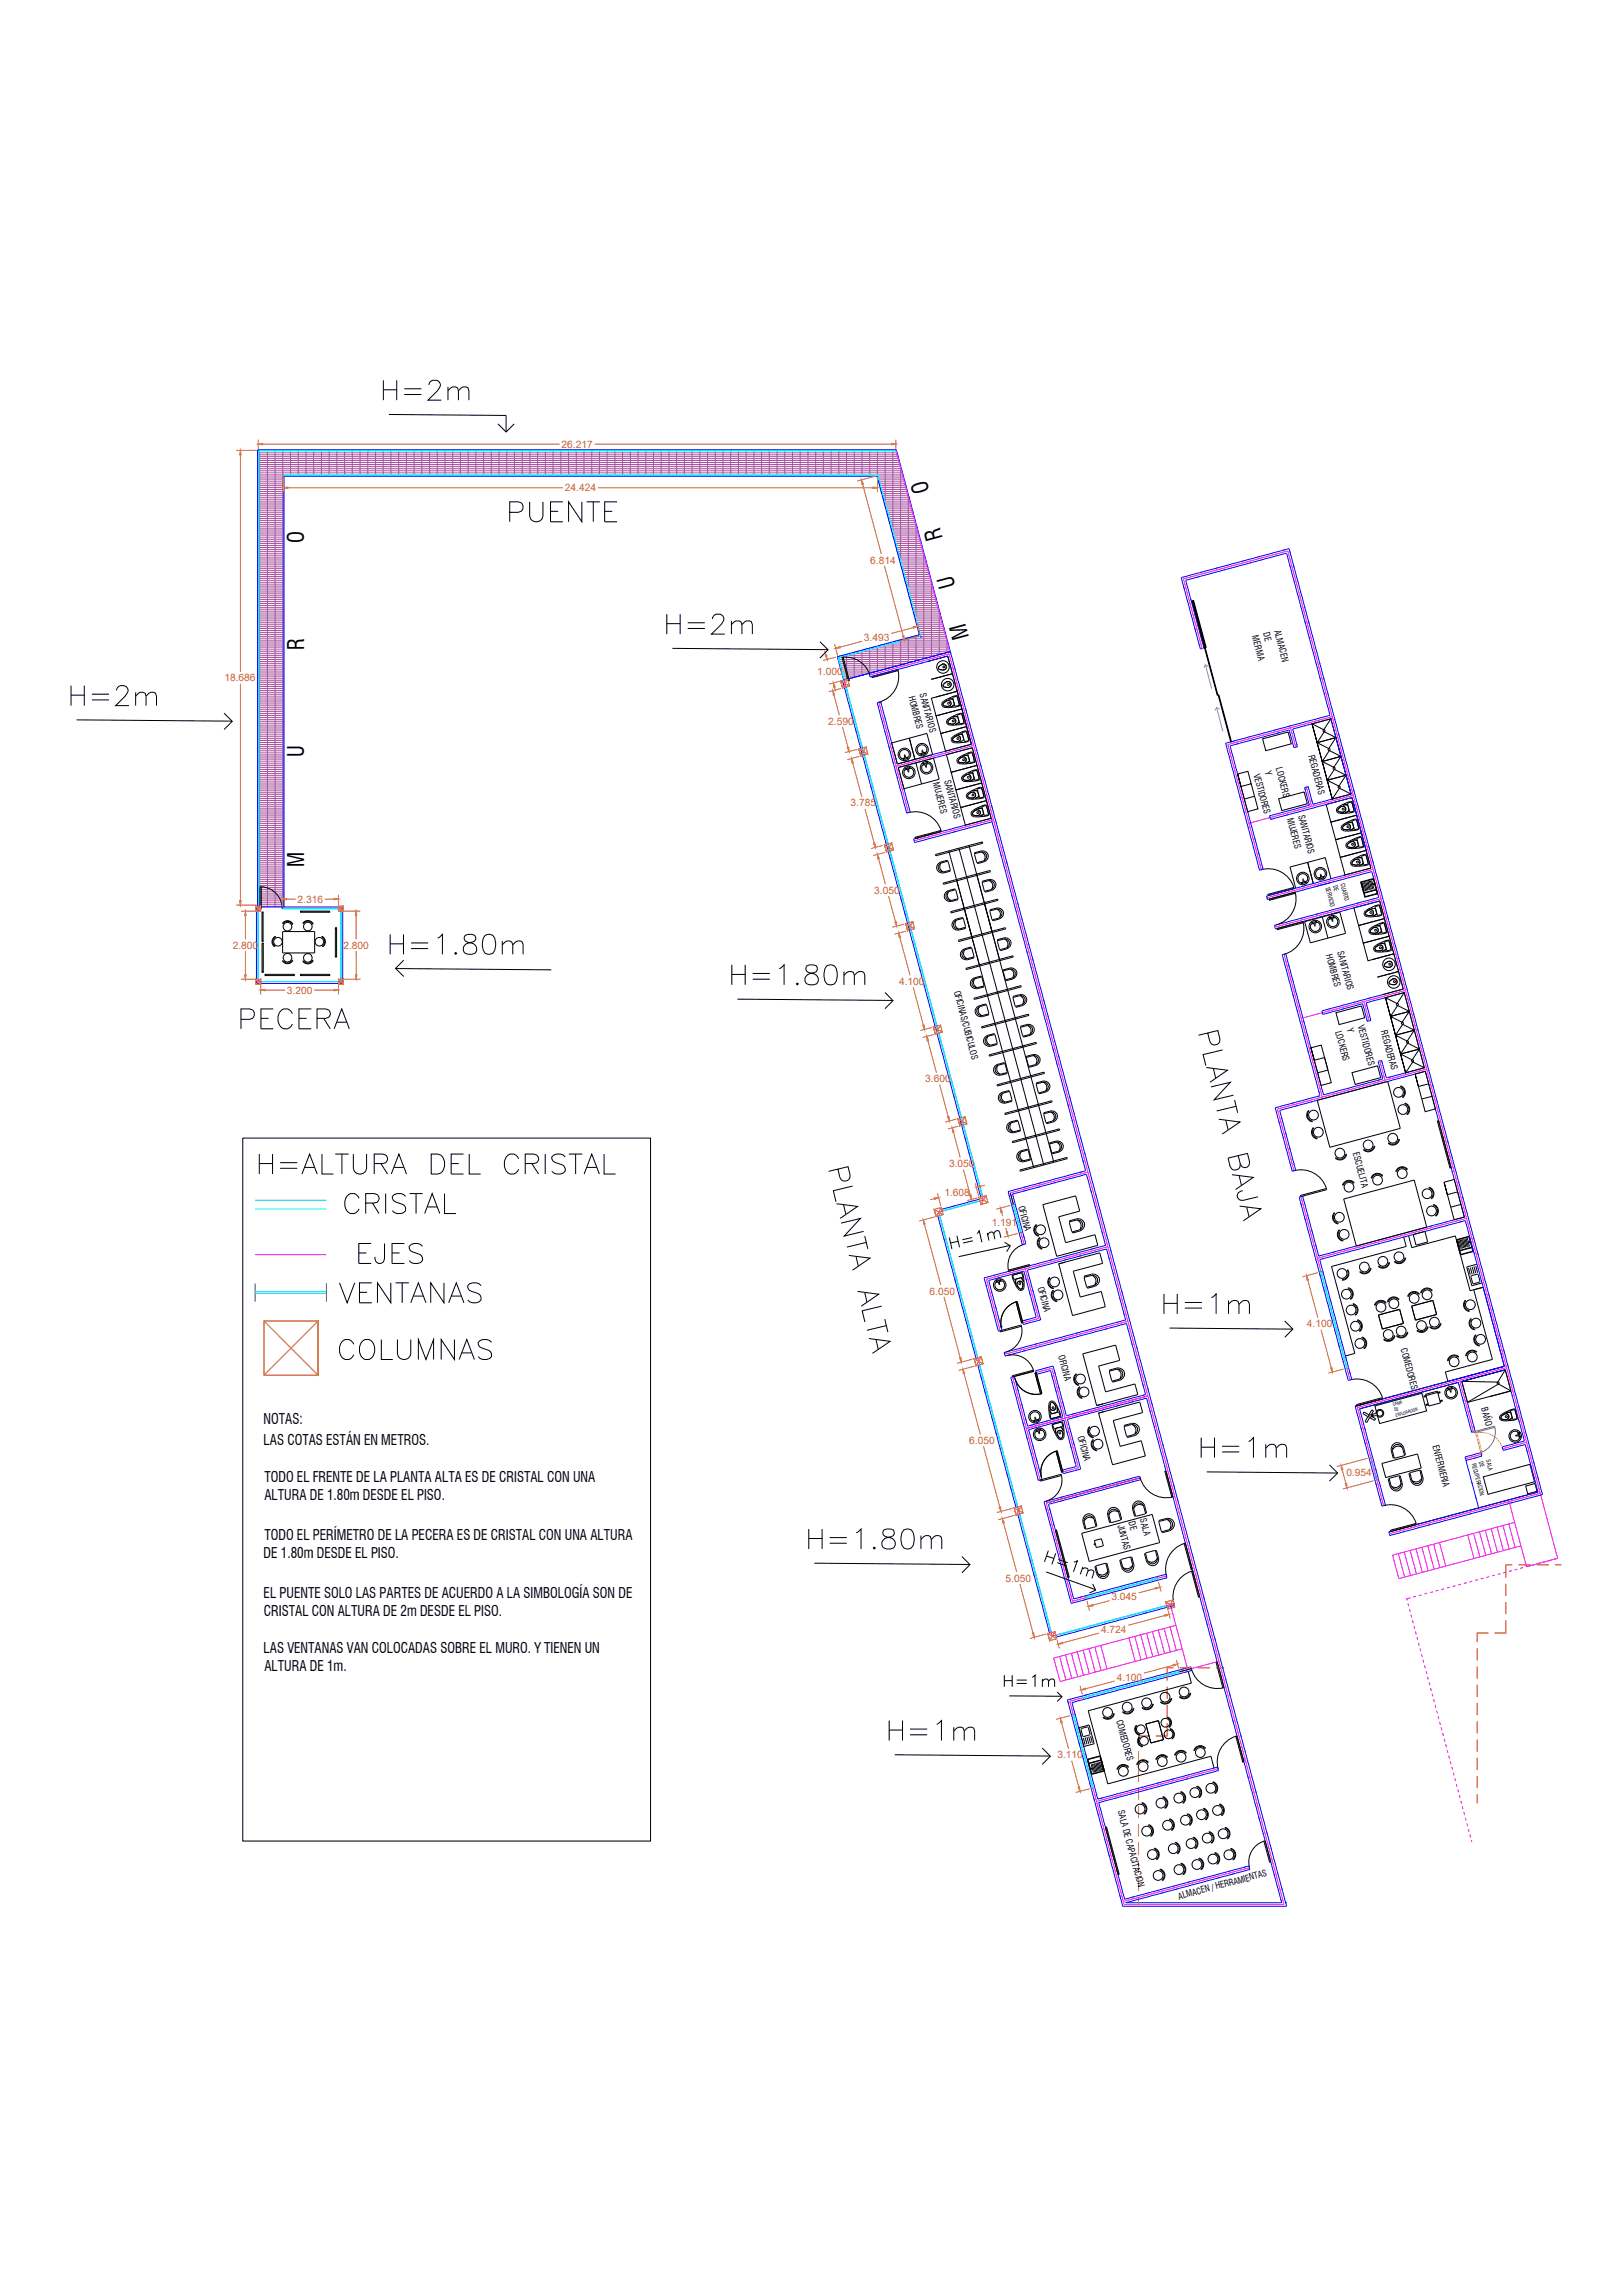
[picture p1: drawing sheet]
<svg xmlns="http://www.w3.org/2000/svg" width="210mm" height="297mm" viewBox="0 0 210 297" stroke-linecap="round" stroke-linejoin="round" font-family="sans-serif">
<defs><g id="words">
<g font-size="6.2">
<text x="93.5" y="128.8">H=1.80m</text>
<text x="43.4" y="158.4">CRISTAL</text>
<text x="103.4" y="201.8">H=1.80m</text>
<text x="113.9" y="226.5">H=1m</text>
</g>
<text font-size="6.2" fill="#cd6928" x="30" y="134.4">PECERA</text>
<g font-size="5.7">
<text x="48.3" y="52.9">H=2m</text>
<text x="64.6" y="68.8">PUENTE</text>
<text x="85" y="83.3">H=2m</text>
<text x="8.1" y="92.4">H=2m</text>
<text x="49.4" y="124.5">H=1.80m</text>
<text x="32.5" y="153.1">H=ALTURA DEL CRISTAL</text>
<text x="45.2" y="164.7">EJES</text>
<text x="121.7" y="163">H=1m</text>
<text x="42.7" y="169.7">VENTANAS</text>
<text x="149.2" y="171.1">H=1m</text>
<text x="42.7" y="177.1">COLUMNAS</text>
<text x="154.2" y="189.8">H=1m</text>
</g>
<text font-size="4.4" x="128.8" y="219.4">H=1m</text>
<g font-size="2.9">
<text x="120.3" y="63.5" transform="rotate(-105 120.3 63.5)">O</text>
<text x="39.4" y="70.2" transform="rotate(-90 39.4 70.2)">O</text>
<text x="122" y="69.7" transform="rotate(-105 122 69.7)">R</text>
<text x="123.7" y="75.8" transform="rotate(-105 123.7 75.8)">U</text>
<text x="125.4" y="82.4" transform="rotate(-105 125.4 82.4)">M</text>
<text x="39.4" y="84.1" transform="rotate(-90 39.4 84.1)">R</text>
<text x="39.4" y="97.9" transform="rotate(-90 39.4 97.9)">U</text>
<text x="39.4" y="112.1" transform="rotate(-90 39.4 112.1)">M</text>
</g>
<g font-size="1.9">
<text x="34.1" y="184.2">NOTAS:</text>
<text x="34.1" y="186.9">LAS COTAS ESTÁN EN METROS.</text>
<text x="34.2" y="191.7">TODO EL FRENTE DE LA PLANTA ALTA ES DE CRISTAL CON UNA</text>
<text x="34.2" y="194.1">ALTURA DE 1.80m DESDE EL PISO.</text>
<text x="34.1" y="201.6">DE 1.80m DESDE EL PISO.</text>
<text x="34.2" y="199.2">TODO EL PERÍMETRO DE LA PECERA ES DE CRISTAL CON UNA ALTURA</text>
<text x="34.1" y="206.7">EL PUENTE SOLO LAS PARTES DE ACUERDO A LA SIMBOLOGÍA SON DE</text>
<text x="34.1" y="209.1">CRISTAL CON ALTURA DE 2m DESDE EL PISO.</text>
<text x="34.1" y="213.8">LAS VENTANAS VAN COLOCADAS SOBRE EL MURO. Y TIENEN UN</text>
<text x="34.2" y="216.2">ALTURA DE 1m.</text>
</g>
<g font-size="1.3" fill="#cd6928">
<text x="72.7" y="57.9">26.217</text>
<text x="73.1" y="63.6">24.424</text>
<text x="112.6" y="72.9">6.814</text>
<text x="111.8" y="82.9">3.493</text>
<text x="29" y="88.1">18.686</text>
<text x="105.8" y="87.3">1.000</text>
<text x="107.2" y="93.8">2.590</text>
<text x="110.1" y="104.3">3.785</text>
<text x="38.5" y="116.8">2.316</text>
<text x="113.1" y="115.6">3.050</text>
<text x="30.1" y="122.7">2.800</text>
<text x="44.4" y="122.7">2.800</text>
<text x="37.1" y="128.6">3.200</text>
<text x="116.3" y="127.4">4.100</text>
<text x="119.7" y="140">3.600</text>
<text x="122.2" y="154.7">1.608</text>
<text x="122.8" y="151">3.050</text>
<text x="128.4" y="158.6">1.191</text>
<text x="120.3" y="167.5">6.050</text>
<text x="169.1" y="171.7">4.100</text>
<text x="125.4" y="186.8">6.050</text>
<text x="174.2" y="191">0.954</text>
<text x="130.1" y="204.6">5.050</text>
<text x="143.8" y="207">3.045</text>
<text x="142.5" y="211.3">4.724</text>
<text x="144.5" y="217.4">4.100</text>
<text x="136.8" y="227.5">3.110</text>
</g>
<g font-size="1.2">
<text x="162" y="82.3" transform="rotate(75 162 82.3)">MERMA</text>
<text x="163.4" y="81.9" transform="rotate(75 163.4 81.9)">DE</text>
<text x="164.9" y="81.6" transform="rotate(75 164.9 81.6)">ALMACEN</text>
<text x="119" y="89.8" transform="rotate(75 119 89.8)">SANITARIOS</text>
<text x="117.6" y="90.2" transform="rotate(75 117.6 90.2)">HOMBRES</text>
<text x="120.7" y="101.4" transform="rotate(75 120.7 101.4)">MUJERES</text>
<text x="122.2" y="101" transform="rotate(75 122.2 101)">SANITARIOS</text>
<text x="162.2" y="100.2" transform="rotate(75 162.2 100.2)">VESTIDORES</text>
<text x="163.7" y="99.8" transform="rotate(75 163.7 99.8)">Y</text>
<text x="165.1" y="99.4" transform="rotate(75 165.1 99.4)">LOCKERS</text>
<text x="169.3" y="97.8" transform="rotate(75 169.3 97.8)">REGADERAS</text>
<text x="166.5" y="105.9" transform="rotate(75 166.5 105.9)">MUJERES</text>
<text x="168" y="105.5" transform="rotate(75 168 105.5)">SANITARIOS</text>
<text x="171.6" y="123.6" transform="rotate(75 171.6 123.6)">HOMBRES</text>
<text x="173" y="123.2" transform="rotate(75 173 123.2)">SANITARIOS</text>
<text x="123.4" y="128.3" transform="rotate(75 123.4 128.3)">OFICINAS/CUBICULOS</text>
<text x="172.8" y="133.5" transform="rotate(75 172.8 133.5)">LOCKERS</text>
<text x="174.3" y="133.1" transform="rotate(76 174.3 133.1)">Y</text>
<text x="175.7" y="132.8" transform="rotate(75 175.7 132.8)">VESTIDORES</text>
<text x="178.7" y="133.4" transform="rotate(75 178.7 133.4)">REGADERAS</text>
<text x="175.1" y="149.2" transform="rotate(75 175.1 149.2)">ESCUELITA</text>
<text x="131.8" y="156.1" transform="rotate(75 131.8 156.1)">OFICINA</text>
<text x="134.3" y="166.6" transform="rotate(75 134.3 166.6)">OFICINA</text>
<text x="136.9" y="175.4" transform="rotate(75 136.9 175.4)">OFICINA</text>
<text x="181.3" y="174.5" transform="rotate(75 181.3 174.5)">COMEDORES</text>
<text x="139.5" y="185.9" transform="rotate(75 139.5 185.9)">OFICINA</text>
<text x="191.7" y="182.2" transform="rotate(75 191.7 182.2)">BAÑO</text>
<text x="185.4" y="187.1" transform="rotate(75 185.4 187.1)">ENFERMERIA</text>
<text x="144.6" y="197.4" transform="rotate(75 144.6 197.4)">JUNTAS</text>
<text x="146.1" y="196.9" transform="rotate(75 146.1 196.9)">DE</text>
<text x="147.5" y="196.6" transform="rotate(75 147.5 196.6)">SALA</text>
<text x="144.4" y="222.6" transform="rotate(75 144.4 222.6)">COMEDORES</text>
<text x="144.6" y="234.3" transform="rotate(75 144.6 234.3)">SALA DE CAPACITACION</text>
<text x="152.6" y="245.8" transform="rotate(-15 152.6 245.8)">ALMACEN / HERRAMIENTAS</text>
</g>
<g font-size=".8">
<text x="171.5" y="114.8" transform="rotate(75 171.5 114.8)">SERVICIO</text>
<text x="172.5" y="114.6" transform="rotate(75 172.5 114.6)">DE</text>
<text x="173.5" y="114.3" transform="rotate(75 173.5 114.3)">CUARTO</text>
<text x="190.5" y="189.4" transform="rotate(75 190.5 189.4)">RECUPERACION</text>
<text x="191.4" y="189.2" transform="rotate(75 191.4 189.2)">DE</text>
<text x="192.3" y="188.9" transform="rotate(75 192.3 188.9)">SALA</text>
</g>
<g font-size=".6">
<text x="180.3" y="181.9" transform="rotate(-15 180.3 181.9)">CAMA</text>
<text x="180.5" y="182.6" transform="rotate(-15 180.5 182.6)">DE</text>
<text x="180.7" y="183.3" transform="rotate(-15 180.7 183.3)">EXPLORACION</text>
</g>
</g></defs>
<!-- layer: 0 -->
<g fill="none" stroke="#a953a0" stroke-width=".13">
<path d="M33.5 58.6h82.5M33.5 58.8h82.6M33.5 59.1h82.7M33.5 59.3h82.7M33.5 59.6h82.8M33.5 59.8h82.9M33.6 58.4v58.9M34.6 58.4v58.9M35.6 58.4v58.9M36.6 58.4v58.9M37.6 58.4v3M38.6 58.4v3"/>
<path d="M39.6 58.4v3M40.6 58.4v3M41.6 58.4v3M42.6 58.4v3M43.6 58.4v3M44.6 58.4v3M45.6 58.4v3M46.6 58.4v3M47.6 58.4v3M48.6 58.4v3M49.6 58.4v3M50.6 58.4v3"/>
<path d="M51.6 58.4v3M52.6 58.4v3M53.6 58.4v3M54.6 58.4v3M55.6 58.4v3M56.6 58.4v3M57.6 58.4v3M58.6 58.4v3M59.6 58.4v3M60.6 58.4v3M61.6 58.4v3M62.6 58.4v3"/>
<path d="M63.6 58.4v3M64.6 58.4v3M65.6 58.4v3M66.6 58.4v3M67.6 58.4v3M68.6 58.4v3M69.6 58.4v3M70.6 58.4v3M71.6 58.4v3M72.6 58.4v3M73.6 58.4v3M74.6 58.4v3"/>
<path d="M75.6 58.4v3M76.6 58.4v3M77.6 58.4v3M78.6 58.4v3M79.6 58.4v3M80.6 58.4v3M81.6 58.4v3M82.6 58.4v3M83.6 58.4v3M84.6 58.4v3M85.6 58.4v3M86.6 58.4v3"/>
<path d="M87.6 58.4v3M88.6 58.4v3M89.6 58.4v3M90.6 58.4v3M91.6 58.4v3M92.6 58.4v3M93.6 58.4v3M94.6 58.4v3M95.6 58.4v3M96.6 58.4v3M97.6 58.4v3M98.6 58.4v3"/>
<path d="M99.6 58.4v3M100.6 58.4v3M101.6 58.4v3M102.6 58.4v3M103.6 58.4v3M104.6 58.4v3M105.6 58.4v3M106.5 58.4v3M107.6 58.4v3M108.5 58.4v3M109.6 58.4v3M110.5 58.4v3"/>
<path d="M111.5 58.4v3M112.6 58.4v3M113.5 58.4v3M114.6 58.4v6.5M115.5 58.4v10.3M33.5 60.1h82.9M33.5 60.3h83M33.5 60.6h83.1M33.5 60.8h83.1M33.5 61.1h83.2M33.5 61.3h83.3M33.5 61.6h3.2"/>
<path d="M33.5 61.8h3.2M33.5 62.1h3.2M33.5 62.3h3.2M33.5 62.6h3.2M33.5 62.8h3.2M33.5 63.1h3.2M33.5 63.3h3.2M33.5 63.6h3.2M33.5 63.8h3.2M33.5 64.1h3.2M33.5 64.3h3.2M33.5 64.6h3.2"/>
<path d="M33.5 64.8h3.2M33.5 65.1h3.2M33.5 65.3h3.2M33.5 65.6h3.2M33.5 65.8h3.2M33.5 66.1h3.2M33.5 66.3h3.2M33.5 66.6h3.2M33.5 66.8h3.2M33.5 67.1h3.2M33.5 67.3h3.2M33.5 67.6h3.2"/>
<path d="M33.5 67.8h3.2M33.5 68.1h3.2M33.5 68.3h3.2M33.5 68.6h3.2M33.5 68.8h3.2M33.5 69.1h3.2M33.5 69.3h3.2M33.5 69.6h3.2M33.5 69.8h3.2M33.5 70.1h3.2M33.5 70.3h3.2M33.5 70.6h3.2"/>
<path d="M33.5 70.8h3.2M33.5 71.1h3.2M33.5 71.3h3.2M33.5 71.6h3.2M33.5 71.8h3.2M33.5 72.1h3.2M33.5 72.3h3.2M33.5 72.6h3.2M33.5 72.8h3.2M33.5 73.1h3.2M33.5 73.3h3.2M33.5 73.6h3.2"/>
<path d="M33.5 73.8h3.2M33.5 74.1h3.2M33.5 74.3h3.2M33.5 74.6h3.2M33.5 74.8h3.2M33.5 75.1h3.2M33.5 75.3h3.2M33.5 75.6h3.2M33.5 75.8h3.2M33.5 76.1h3.2M33.5 76.3h3.2M33.5 76.6h3.2"/>
<path d="M33.5 76.8h3.2M33.5 77.1h3.2M33.5 77.3h3.2M33.5 77.6h3.2M33.5 77.8h3.2M33.5 78.1h3.2M33.5 78.3h3.2M33.5 78.6h3.2M33.5 78.8h3.2M33.5 79.1h3.2M33.5 79.3h3.2M33.5 79.6h3.2"/>
<path d="M33.5 79.8h3.2M113.7 61.6h3.1M113.7 61.8h3.2M113.8 62.1h3.2M113.9 62.3h3.1M113.9 62.6h3.2M114 62.8h3.2M114.1 63.1h3.1M114.1 63.3h3.2M114.2 63.6h3.2M114.2 63.8h3.2M114.3 64.1h3.2"/>
<path d="M114.4 64.3h3.2M114.4 64.6h3.2M114.5 64.8h3.2M114.6 65.1h3.2M114.6 65.3h3.2M114.7 65.6h3.2M114.8 65.8h3.2M114.8 66.1h3.2M114.9 66.3h3.2M115 66.6h3.2M115 66.8h3.2M115.1 67.1h3.2"/>
<path d="M115.2 67.3h3.2M115.2 67.6h3.2M115.3 67.8h3.2M115.4 68.1h3.2M115.5 68.3h3.1M115.5 68.6h3.2M115.6 68.8h3.2M115.7 69.1h3.1M115.7 69.3h3.2M115.8 69.6h3.2M115.9 69.8h3.1M115.9 70.1h3.2"/>
<path d="M116 70.3h3.2M116.1 70.6h3.1M116.1 70.8h3.2M116.2 71.1h3.2M116.3 71.3h3.1M116.3 71.6h3.2M116.4 71.8h3.2M116.5 72.1h3.1M116.5 72.3h3.2M116.6 60.5v11.9M116.6 72.6h3.2M116.7 72.8h3.1"/>
<path d="M116.7 73.1h3.2M116.8 73.3h3.2M116.9 73.6h3.1M116.9 73.8h3.2M117 74.1h3.2M117.1 74.3h3.1M117.1 74.6h3.2M117.2 74.8h3.2M117.3 75.1h3.1M117.3 75.3h3.2M117.4 75.6h3.2M117.5 75.8h3.1"/>
<path d="M117.5 76.1h3.2M117.5 64.3v11.9M117.6 76.3h3.2M117.7 76.6h3.1M117.7 76.8h3.2M117.8 77.1h3.2M117.9 77.3h3.1M117.9 77.6h3.2M118 77.8h3.2M118.1 78.1h3.1M118.1 78.3h3.2M118.2 78.6h3.2"/>
<path d="M118.3 78.8h3.1M118.3 79.1h3.2M118.4 79.3h3.2M118.5 79.6h3.1M118.5 79.8h3.2M118.5 68v11.9M119.5 71.8v13.4M120.5 75.5v9.5M121.5 79.2v5.5M33.5 80.1h3.2M33.5 80.3h3.2M33.5 80.6h3.2"/>
<path d="M33.5 80.8h3.2M33.5 81.1h3.2M33.5 81.3h3.2M33.5 81.6h3.2M33.5 81.8h3.2M33.5 82.1h3.2M33.5 82.3h3.2M33.5 82.6h3.2M33.5 82.8h3.2M33.5 83.1h3.2M33.5 83.3h3.2M33.5 83.6h3.2"/>
<path d="M33.5 83.8h3.2M33.5 84.1h3.2M33.5 84.3h3.2M33.5 84.6h3.2M33.5 84.8h3.2M33.5 85.1h3.2M33.5 85.3h3.2M33.5 85.6h3.2M33.5 85.8h3.2M33.5 86.1h3.2M33.5 86.3h3.2M33.5 86.6h3.2"/>
<path d="M33.5 86.8h3.2M33.5 87.1h3.2M33.5 87.3h3.2M33.5 87.6h3.2M33.5 87.8h3.2M33.5 88.1h3.2M33.5 88.3h3.2M33.5 88.6h3.2M33.5 88.8h3.2M33.5 89.1h3.2M33.5 89.3h3.2M33.5 89.6h3.2"/>
<path d="M33.5 89.8h3.2M33.5 90.1h3.2M33.5 90.3h3.2M33.5 90.6h3.2M33.5 90.8h3.2M33.5 91.1h3.2M33.5 91.3h3.2M33.5 91.6h3.2M33.5 91.8h3.2M33.5 92.1h3.2M33.5 92.3h3.2M33.5 92.6h3.2"/>
<path d="M33.5 92.8h3.2M33.5 93.1h3.2M33.5 93.3h3.2M33.5 93.6h3.2M33.5 93.8h3.2M33.5 94.1h3.2M33.5 94.3h3.2M33.5 94.6h3.2M33.5 94.8h3.2M33.5 95.1h3.2M33.5 95.3h3.2M33.5 95.6h3.2"/>
<path d="M33.5 95.8h3.2M33.5 96.1h3.2M33.5 96.3h3.2M33.5 96.6h3.2M33.5 96.8h3.2M33.5 97.1h3.2M33.5 97.3h3.2M33.5 97.6h3.2M33.5 97.8h3.2M33.5 98.1h3.2M33.5 98.3h3.2M33.5 98.6h3.2"/>
<path d="M33.5 98.8h3.2M33.5 99.1h3.2M33.5 99.3h3.2M33.5 99.6h3.2M33.5 99.8h3.2M108.5 85.1h.1M108.6 85.1h11.5M108.6 85.3h10.6M108.7 85.6h9.6M108.8 85.8h8.5M108.8 86.1h7.6M108.9 86.3h6.6"/>
<path d="M109 86.6h5.5M109 86.8h4.6M109.1 87.1h3.6M109.2 87.3h2.5M109.2 87.6h1.6M109.3 87.8h.6M109.5 84.8h11.5M109.6 84.8v3.1M110.4 84.6h11.6M110.5 84.5v3.1M111.4 84.3h11.5M111.5 84.3v3.1"/>
<path d="M112.3 84.1h10.5M112.6 84v3.1M113.2 83.8h9.6M113.5 83.7v3.1M114.2 83.6h8.5M114.6 83.5v3.1M115.1 83.3h7.5M115.5 83.2v3.1M116 83.1h6.6M116.6 82.9v3.1M117 82.8h5.5M117.5 82.7v3.1"/>
<path d="M117.9 82.6h4.5M118.5 82.4v3.1M118.6 80.1h3.2M118.7 80.3h3.1M118.7 80.6h3.2M118.8 80.8h3.2M118.8 82.3h3.6M118.9 81.1h3.1M118.9 81.3h3.2M119 81.6h3.2M119.1 81.8h3.1M119.1 82.1h3.2"/>
<path d="M122.5 83v1.4M33.5 100.1h3.2M33.5 100.3h3.2M33.5 100.6h3.2M33.5 100.8h3.2M33.5 101.1h3.2M33.5 101.3h3.2M33.5 101.6h3.2M33.5 101.8h3.2M33.5 102.1h3.2M33.5 102.3h3.2M33.5 102.6h3.2"/>
<path d="M33.5 102.8h3.2M33.5 103.1h3.2M33.5 103.3h3.2M33.5 103.6h3.2M33.5 103.8h3.2M33.5 104.1h3.2M33.5 104.3h3.2M33.5 104.6h3.2M33.5 104.8h3.2M33.5 105.1h3.2M33.5 105.3h3.2M33.5 105.6h3.2"/>
<path d="M33.5 105.8h3.2M33.5 106.1h3.2M33.5 106.3h3.2M33.5 106.5h3.2M33.5 106.8h3.2M33.5 107.1h3.2M33.5 107.3h3.2M33.5 107.6h3.2M33.5 107.8h3.2M33.5 108.1h3.2M33.5 108.3h3.2M33.5 108.5h3.2"/>
<path d="M33.5 108.8h3.2M33.5 109.1h3.2M33.5 109.3h3.2M33.5 109.6h3.2M33.5 109.8h3.2M33.5 110.1h3.2M33.5 110.3h3.2M33.5 110.5h3.2M33.5 110.8h3.2M33.5 111h3.2M33.5 111.3h3.2M33.5 111.6h3.2"/>
<path d="M33.5 111.8h3.2M33.5 112.1h3.2M33.5 112.3h3.2M33.5 112.6h3.2M33.5 112.8h3.2M33.5 113h3.2M33.5 113.3h3.2M33.5 113.5h3.2M33.5 113.8h3.2M33.5 114.1h3.2M33.5 114.3h3.2M33.5 114.6h3.2"/>
<path d="M33.5 114.8h3.2M33.5 115h3.2M33.5 115.3h3.2M33.5 115.5h3.2M33.5 115.8h3.2M33.5 116.1h3.2M33.5 116.3h3.2M33.5 116.6h3.2M33.5 116.8h3.2M33.5 117h3.2M33.5 117.3h3.2"/>
</g>
<g fill="none" stroke="#00f" stroke-width=".13">
<path d="M166.5 71.6l-13.1 3.5 2.4 8.7-.5 .2-2.4-9.3 13.9-3.7 32.8 122.4-19.8 5.3-.1-.5 19.3-5.2-1.6-6.1-2.9 .7-.1-.4 2.9-.8-2.5-9.2-5.6 1.5 1.7 6.5-.5 .1-1.7-6.5-12.8 3.5 3.4 12.4M109.2 88l-.8-3 10.6-2.9-5.5-20.5h-76.7v55.7M112.5 87.1l.1 .5 10-2.7 3.1 11.4-9.6 2.5-2.1-8M113.5 90.9l3.8 14.3M119.1 82.4h.1M123 84.3l-7-26.1h-82.7v59.1M123 84.3l-14 3.7 17.9 66.9M123 84.3l43.5 162.3h-21.2l-7.2-26.7 16-4.2 .1 .4-15.5 4.2 3.4 12.5M172.1 92.5l-13.5 3.7 4.4 16.4 .5-.1-4.3-16 7.6-2.1 .6 2.3 .5-.1-.6-2.3 4.9-1.3M172.9 95.4l1.9 7.3-4.9 1.4-.6-2.3-.5 .1 .6 2.3-5.1 1.3 .1 .5 10.6-2.8 2.4 9.1-13.5 3.6 .1 .5 13.5-3.6 .9 3.3-13.5 3.6 .1 .5 13.5-3.6 3.1 11.4-10.5 2.8 .1 .4 5.1-1.3 .6 2.2 .5-.1-.6-2.3 4.9-1.3 2.6 9.7-4.9 1.4-.6-2.3-.5 .1 .7 2.3-7.7 2-4.9-18.2-.5 .1 4.9 18.3-5.8 1.5 2.2 8.2M33.2 117.3h11.2v9.9h-11.2zM117.8 105.1l-1.6-5.8 9.6-2.6 14.7 54.8-10 2.7 1.8 6.8 .5-.1-1.8-6.4 9.6-2.6 2.5 9.2-15.7 4.2 1.8 6.9 .5-.1"/>
<path d="M118.7 108.4h.1M128.3 105.9l-10.1 2.6 .2 .5 10-2.7M121.4 157.3l4.9 18.4M126.8 155.1l-4.9 1.3M167.7 151.4l-2.1-7.7 18.9-5.1 5 18.9-18.8 5-2.1-7.8M168.1 154.9l6.4 23.7 .4-.1-4.1-15.5 18.8-5.1 5.1 18.9-19.3 5.1 3.4 12.9M126.5 176.6l5 18.4M129.5 171.6h.1M129.7 172.1l-1.8-6.4 4.6-1.3 1.6 6-1.8 .5 .1 .5 2.3-.7-1.7-6.4 10.2-2.7 2.5 9.2-15.8 4.2 .2 .4 15.7-4.2 2.4 9.2-10.2 2.8-1.7-6.5-2.3 .6M129.7 172.1h.1M130.2 174.9h.1M131.4 178.5h.1"/>
<path d="M134 177.3l.2 .5 1.7-.5 1.6 6-4.5 1.2-1.7-6.4-.5 .1 3.6 13.3 .4-.1M131.7 195.9l4.1 15.4M134.7 190.9h.1M134.8 191.4l-1.7-6.4 4.6-1.3 1.6 6-1.8 .5 .1 .5 2.3-.6-1.8-6.5 10.3-2.7 17.5 65.3h-20.2l16.1-4.3-.2-.5-16.1 4.3-3.3-12.5M134.8 191.4h.1M135.1 194.3l3.5 13.1 12.4-3.3-.1-.4-11.9 3.2-3.3-12.3 11.9-3.2-.1-.4-12.4 3.3M135.6 194.2h.1M189.7 188.9l2.1-.5-.2-.5-2 .6 1.8 6.6M151.8 207.2l.2 .5-15.3 4.1M158.2 215.8h.1M157.6 228.6l.1 .5M166.4 246.2h.1"/>
</g>
<g fill="none" stroke="#f0f" stroke-width=".13">
<path d="M115.9 58.3l7 26M116 58.3h-82.6v68.7h10.7v-9.4h-7.6M109.2 88l18.1 67.2-5.8 1.6 14.7 54.9 15.7-4.2M112.6 87.3l10.2-2.7 43.4 161.8h-20.7l-7.1-26.3 19.3-5.2M113.7 90.9l3.9 14.2M119.1 82.3l-5.5-20.8h-76.9v55.8M126 96.4l-10 2.7M155.6 83.9h.1M155.6 83.9l-2.5-9 13.6-3.6 17.9 67M167 94.2l.7 2.5M172.4 92.7l-13.5 3.6 4.3 16.2M128.6 106l-10.3 2.8"/>
<path d="M169.1 101.8l.6 2.5M175.1 102.9l-13.5 3.6M177.7 112.5l-13.7 3.6M178.7 116.3l-13.7 3.6M166.2 123.5l4.9 18.4M176.5 129.6l.7 2.5M178.6 137.2l.6 2.5M181.9 128.1l-13.5 3.6M184.6 138.3l-19.3 5.2 2.2 8M184.6 138.3l5.2 19.3M140.8 151.6l-10.1 2.7 1.8 6.7M168.3 154.8l6.4 23.7"/>
<path d="M189.8 157.6l11.8 44M189.8 157.6l-19.3 5.2M33 162.3h9.2M131 178.1l3.6 13.4M132.7 164.2l1.7 6.4-2 .5M134.1 177.6l2-.6 3.5 12.9-2.1 .5M143.4 161.3l-15.7 4.2 1.7 6.7M146 170.9l-16 4.3M188.9 178.5l1.8 6.7M195 176.9l-19.3 5.2 3.4 12.7M147.6 191.2l-12.2 3.3 3.4 12.7 12.1-3.3M148.5 180.6l-15.7 4.2"/>
<path d="M184.8 200l.8 3M185.5 199.8l.8 3M186.3 199.6l.8 3M189.9 198.6l.9 3M190.7 198.4l.8 3M191.5 198.2l.8 3M191.7 188.2l-2.1 .5M192.2 198l.8 3M193 197.8l.8 3M193.7 197.6l.8 3M194.5 197.4l.8 3M195.3 197.2l.8 3"/>
<path d="M195.3 194.3l2.2 8.4 4.1-1.1M196 197l-15.8 4.2 .8 3 15.8-4.2M197.6 186.6l-3.1 .8M199.3 193.2l-19.5 5.2M137.1 214.3l.8 3M137.9 214.1l.8 3M138.6 213.9l.9 3M139.4 213.7l.8 3M140.2 213.5l.8 3M140.9 213.3l.8 3M141.7 213.1l.8 3M142.4 212.9l.9 3"/>
<path d="M146.1 211.9l.8 3M146.9 211.7l.8 3M147.6 211.5l.8 3M148.4 211.3l.8 3M149.1 211.1l.9 3M149.9 210.9l.8 3M150.7 210.7l.8 3M151.4 210.5l.8 3M151.5 207.6l2.1 8.2M152.2 210.3l-15.8 4.2M153 213.3l-15.8 4.2M154.3 203h-.2"/>
<path d="M155.3 206.6h-.2M181 201l.8 3M181.7 200.8l.8 3M182.2 207.4l.1 .4M182.4 208.2l.1 .3M182.5 200.6l.8 3M182.5 206.7l-.5 .1 .1 .3M182.6 208.9l.1 .4M182.8 209.6l.1 .4M183 210.4l.1 .3M183.2 211.1l.1 .4M183.2 206.5l-.3 .1"/>
<path d="M183.2 200.4l.9 3M183.4 211.8l.1 .4M183.6 212.5l.1 .4M183.8 213.3l.1 .3M184 214l.1 .4M184 206.3l-.4 .1M184 200.2l.8 3M184.2 214.7l.1 .4M184.3 215.5l.1 .3M184.5 216.2l.1 .4M184.7 206.1l-.4 .1M184.7 216.9l.1 .4"/>
<path d="M184.9 217.7l.1 .3M185.1 218.4l.1 .3M185.3 219.1l.1 .4M185.4 205.9l-.3 .1M185.5 219.8l.1 .4M186.2 205.7l-.4 .1M186.9 205.5l-.4 .1M187.6 205.3l-.4 .1M188.3 205.2h-.3M189.1 205h-.4M189.8 204.8l-.4 .1M190.5 204.6l-.3 .1"/>
<path d="M191.3 204.4l-.4 .1M192 204.2l-.4 .1M192.7 204l-.3 .1M193.4 203.8l-.3 .1M194.2 203.6l-.4 .1M194.9 203.4l-.4 .1M195.6 203.2l-.3 .1M196.4 203l-.4 .1M197.1 202.8l-.4 .1M197.8 202.6l-.3 .1M198.6 202.4l-.4 .1M199.3 202.2l-.4 .1"/>
<path d="M200 202l-.3 .1M200.8 201.8l-.4 .1M201.6 201.6l-.5 .1M161 227.9l-.2 .1M185.7 220.6l.1 .3M185.9 221.3l.1 .4M186.1 222l.1 .4M186.3 222.8l.1 .3M186.5 223.5l.1 .4M186.7 224.2l.1 .4M186.9 224.9l.1 .4M187.1 225.7l.1 .3"/>
<path d="M187.3 226.4l.1 .4M187.5 227.1l.1 .4M187.7 227.9l.1 .3M187.9 228.6l.1 .4M188.1 229.3l.1 .4M188.3 230.1l.1 .3M188.5 230.8v.3M188.7 231.5l.1 .4M188.8 232.2l.1 .4M189 233l.1 .3M189.2 233.7l.1 .4M189.4 234.4l.1 .4"/>
<path d="M189.6 235.2l.1 .3M189.8 235.9l.1 .4M190 236.6l.1 .4M190.2 237.3l.1 .4M190.4 238.1l.1 .2M161.7 241.6l-16.3 4.4"/>
</g>
<g fill="none" stroke="#0ff" stroke-width=".13">
<path d="M115.9 58.3h-82.5v58.8M116 58.4h-82.5v58.7M109.3 88l-.8-2.9 10.7-2.9-5.6-20.8h-76.9v.1h76.9l5.5 20.7-10.6 2.8 .7 3M109.5 88.9l17.6 65.9M109.5 88.9l17.7 65.9M33.4 117.9v8.8M36.5 117.6h7.3M36.5 117.5h7.3M44.1 117.9v8.8M33.7 127h10.1M33 156.4h9.2M33 155.3h9.2"/>
<path d="M121.6 157.3l4.9 18.4M121.6 157.3l4.9 18.3M126.8 155.3l-4.9 1.4M126.8 155.4l-4.9 1.3M131.1 155.8l1 3.7M131.2 155.8l.9 3.7M33 167.3h9.2M33 167.1h9.2M126.7 176.6l5 18.4M126.8 176.6l4.9 18.4M170.9 164.5l3.4 12.5M171 164.5l3.3 12.5"/>
<path d="M131.9 195.9l4.1 15.1M132 195.9l4 15.1M177.4 188.6l.7 2.9M177.4 188.5l.8 2.9M149.8 204.2l-9.3 2.5M151 207.7l-14.1 3.8M152.6 216.3l-12.4 3.3M152.7 216.3l-12.5 3.4M138.9 221.9l2.5 9.4M138.9 221.8l2.6 9.5"/>
</g>
<g fill="none" stroke="#0f0" stroke-width=".13">
<path d="M108.5 85.2h.1M131.4 155.8l-.5 .1M33 166v2.4M171.2 164.5l-.5 .1M174.5 176.9l-.4 .2M177.6 188.5l-.4 .1M178.4 191.4l-.5 .1M140.1 219.4l.1 .5M140.5 206.5l.1 .4M149.7 204l.2 .4M152.6 216.1l.1 .4M139.1 221.8l-.4 .1"/>
<path d="M141.7 231.2l-.5 .2"/>
</g>
<g fill="none" stroke="#cd6928" stroke-width=".13">
<path d="M30.6 58.3h2.6M31.1 58.8v28.1M33.4 56.9v1.2M34 57.5h38.4M76.9 57.5h38.5M115.9 56.9v1.2M36.7 61.7v2M37.2 63.1h35.7M77.4 63.1h35.6M111.6 62.6l2.5 9.1M113.4 61.6l-2.5 .6M113.6 61.7v2"/>
<path d="M114.5 73.2l2.4 9.1M31.1 88.4v28.1M106.7 84.2l.2 .6M107.9 89.9l.7 2.6M108 88.9l.1 .5M108 83.3l.4 1.5M108.2 85l-1.7 .5M108.8 89.1l-1.6 .4M109 88l-1.7 .5M109 94.1l.7 2.6M110.3 98.7l1.2 4.4M111 96.9l-1.7 .5"/>
<path d="M111.2 97.8l-1.5 .5M111.6 83l-2.9 .7M118.2 81.2l-2.9 .8M118.6 80.5l.4 1.5M118.9 82.3l-2.4 .6M30.6 117.1h2.6M31.2 117.9h2M31.8 118.4v3.1M36.5 115.7v1.6M37.1 116.3h1.2M42 116.3h1.2M43.8 115.7v1.6"/>
<path d="M46.1 118.4v3.1M46.6 117.9h-2.3M111.9 104.6l1.2 4.5M113.7 111.1l.9 3.3M114.3 109.4l-1.6 .4M114.5 110.3l-1.5 .4M115 115.9l.9 3.4M117 119.5l-1.5 .5M31.2 126.7h2M31.8 123v3.1M33.7 127.2v1.5M43.8 127.2v1.4"/>
<path d="M46.1 123v3.1M46.7 126.7h-2.4M116.4 121.3l1.4 4.9M117.3 120.5l-1.5 .4M118.2 127.7l1.3 4.9M120.1 134.6l1.1 4.2M120.6 132.9l-1.5 .4M120.8 133.8l-1.4 .4M119.6 158.4l2.1 7.9M120.9 155.1l-.5 .1M121 157.4l-2.1 .6M121.3 154.4l.5 1.6"/>
<path d="M121.6 140.3l1.1 4.2M123.4 146.4l.9 3.4M123.8 144.8l-1.5 .4M124 145.7l-1.3 .3M124.7 151.3l.9 3.3M126.2 153.1l.4 1.6M126.5 155l-1.3 .3M127.4 153.3l-.5 .2M130.7 156l-1.8 .4M122.2 167.8l2.1 7.9M124.8 177.7l2.1 7.9M125.9 175.8l-2 .6"/>
<path d="M126.1 176.7l-2 .6M169.2 165.6l1.3 4.9M170.5 164.7l-2 .5M171 172l1.3 5M173.9 177.1l-2 .5M127.3 187.1l2.1 7.9M129.9 197l1.7 6.4M131 195.1l-2 .6M131.3 196l-2.1 .6M173.7 190.1l.5 1.8M177 188.7l-4 1M177.8 191.6l-4 1"/>
<path d="M132 204.9l1.7 6.4M135.4 211.4l-2.1 .6M136.8 212.2l.3 1.1M139.8 218.1l.3 1.1M140.6 207.1l.4 1.3M142.2 211.3l-4.7 1.3M143.6 207.1l-2.2 .6M144.3 217.5l-3.8 1M149.6 205.5l-2.2 .6M149.9 204.6l.3 1.3M150.8 209l-4.8 1.3M151.2 208.4l.2 1"/>
<path d="M151.8 215.4l-3.8 1.1M152.2 214.8l.3 1.1M137.4 222.8l.9 3.5M138.5 222l-1.8 .4M138.7 227.8l.9 3.4M141 231.4l-1.8 .5"/>
</g>
<g fill="#cd6928" stroke="#cd6928" stroke-width=".13">
<path d="M33.4 57.5l.6-.1v.1z"/>
<path d="M115.4 57.4l.5 .1h-.5z"/>
<path d="M31 116.5h.2l-.1 .6z"/>
<path d="M31.1 58.3l.1 .5h-.2z"/>
<path d="M107.9 88.4l.2 .5h-.2z"/>
<path d="M106.8 84.8l.2-.1v.6z"/>
<path d="M36.7 63.1l.5-.1v.2z"/>
<path d="M113 63l.6 .1-.6 .1z"/>
<path d="M111.5 62.1l.2 .5h-.2z"/>
<path d="M116.8 82.3l.2-.1v.6z"/>
<path d="M108.1 83.9l.6-.3v.2z"/>
<path d="M118.2 81.1l.6-.1-.6 .3z"/>
<path d="M107.8 89.4l.2 .5h-.2z"/>
<path d="M109.6 96.7h.2l.1 .5z"/>
<path d="M110.2 98.1l.2 .5-.1 .1z"/>
<path d="M113 109.1h.2l.1 .5z"/>
<path d="M113.5 110.5l.3 .6h-.2z"/>
<path d="M115.8 119.3l.2-.1v.6z"/>
<path d="M116.3 120.7l.2 .5-.1 .1z"/>
<path d="M119.4 132.7l.2-.1v.6z"/>
<path d="M119.9 134.1l.3 .5h-.2z"/>
<path d="M122.6 144.5h.2l.1 .5z"/>
<path d="M123.2 145.9l.3 .5-.2 .1z"/>
<path d="M125.5 154.7l.2-.1v.6z"/>
<path d="M126.4 153.6l.5-.2v.2z"/>
<path d="M120.9 155l.6-.1-.6 .3z"/>
<path d="M119.5 157.8l.2 .5-.2 .1z"/>
<path d="M124.2 175.7l.2-.1v.6z"/>
<path d="M124.6 177.1l.2 .6h-.1z"/>
<path d="M129.3 195h.2v.5z"/>
<path d="M133.6 211.3h.2v.5z"/>
<path d="M129.7 196.5l.3 .5h-.2z"/>
<path d="M136.9 212.7l.6-.2v.1z"/>
<path d="M150.7 208.9h.6l-.5 .2z"/>
<path d="M36.5 116.3l.6-.1v.2z"/>
<path d="M43.2 116.2l.6 .1-.6 .1z"/>
<path d="M46.1 117.9l.1 .5h-.2z"/>
<path d="M46 126.1h.2l-.1 .6z"/>
<path d="M31.7 126.1h.2l-.1 .6z"/>
<path d="M31.8 117.9l.1 .5h-.2z"/>
<path d="M139.9 218.6l.5-.2 .1 .2z"/>
<path d="M151.8 215.3h.6l-.5 .2z"/>
<path d="M139.5 231.2h.2l.1 .6z"/>
<path d="M137.2 222.3l.3 .5-.2 .1z"/>
<path d="M140.9 207.8l.5-.2v.2z"/>
<path d="M149.5 205.4l.6-.1-.5 .3z"/>
<path d="M129.5 156.3l.2 .5-.2 .1z"/>
<path d="M169.1 165l.2 .6h-.2z"/>
<path d="M172.2 177l.2-.1v.6z"/>
<path d="M173.6 189.6l.2 .5-.2 .1z"/>
<path d="M174.1 192l.2-.1v.6z"/>
</g>
<g fill="none" stroke="#000" stroke-width=".13">
<path d="M50.3 53.6l15.2 .1v2.2M64.4 54.8l1.1 1.1 1-1.1M154.2 77.7h.1l1.7 6.1h-.1zM154.4 77.7h.1l1.6 6.1h-.1zM9.9 93.1l20.1 .2M29 92.3l1.1 1-1.1 1.1M87 83.9l20.1 .1M106.1 83l1.1 1.1-1.1 1M109 85.1l.1-.1 .8 3-.1 .1zM109.1 85a3.2 3.2 0 0 1 3.5 2.3M112.8 87.5l3.4-.9v.2l-3.3 .9zM115.4 96.1l4.5-1.2 .8 2.7-4.6 1.2z"/>
<path d="M116.2 86.8a3.5 3.5 0 0 1-2.5 4M116.2 99.3l4.6-1.2 .7 2.7-4.5 1.2zM116.7 98.1h.1M117.1 97.7l.2 .4M117.1 99.6h.1M117.1 97.7h-.1l.1 .4 .1 .1 .1-.1M117.2 98l.4-.1a.63 .63 0 0 0-.2-.8 .63 .63 0 0 0-.9 .2 .63 .63 0 0 0 .2 .8h.4M117.4 99.4l.1-.1 .1 .1v.5l-.2-.5M117.6 99.5l.3-.1a.63 .63 0 0 1 .3 .8 .63 .63 0 0 1-.9 .3 .63 .63 0 0 1-.2-.9l.3-.1M117.6 97.9h-.1M117.7 95.5l.7 2.7M117.9 99.4h.1"/>
<path d="M118.5 98.7l.8 2.7M119 97.5h.1M119.3 97.1h.1l.2 .4-.1 .1-.1-.1-.1-.4M119.4 97.4l-.4 .1M119.4 99h-.1M119.5 97.4l.4-.1a.63 .63 0 0 0-.3-.9 .63 .63 0 0 0-.8 .3 .63 .63 0 0 0 .2 .8M119.7 98.8v-.1l.1 .1 .1 .5-.2-.5M119.9 97.3h-.1M119.9 85.6l2.7-.7 1.3 4.5M120.2 98.8a.63 .63 0 0 1 .2 .8 .63 .63 0 0 1-.8 .3 .63 .63 0 0 1-.2-.9l.3-.1M120.2 98.8l-.3 .1M120.5 90.3l3.4-.9 .6 2.3-3.4 .9z"/>
<path d="M121.1 92.6l3.4-.9 .6 2.3-3.4 .9zM121.4 86.5l.2 .1 .6 .1-.6-.1zM121.6 86.1l.4-.2-.5 .4-.1 .2zM121.7 94.9l3.4-.9 .6 2.3-3.3 .9zM121.9 86a.39 .39 0 0 1 .6 .2 .39 .39 0 0 0-.6-.2zM122.1 86.2h.2l-.1 .2h-.2zM122.2 91.3l.6 .1M122.2 88.9h.6h-.6M122.5 86.2a.39 .39 0 0 1-.4 .5M122.5 97.6l3.3-.9 .6 2.3-3.3 .9zM122.5 90.7a.39 .39 0 0 1 .6 .2M122.5 88.2a.39 .39 0 0 1 .6 .3 .39 .39 0 0 0-.6-.3z"/>
<path d="M122.6 90.6l-.5 .4a.2 .2 0 0 0 0 .2 .2 .2 0 0 0 .1 .1M122.6 88.2l-.5 .3a.2 .2 0 0 0 0 .2 .2 .2 0 0 0 .1 .2M122.6 90.6l-.5 .4a.21 .21 0 0 0 .1 .3M122.6 88.2l-.5 .3a.21 .21 0 0 0 .1 .4M122.6 91l.1 .1 .2-.2-.1-.1-.2 .2M122.7 93.5l.1 .1M122.8 88.4l.1 .1-.2 .2-.1-.2 .2-.1M122.8 93.6l.6 .1M123.1 90.9a.39 .39 0 0 1-.4 .5M123.1 88.5a.39 .39 0 0 1-.4 .4M123.1 99.9l3.3-.9 .6 2.3-3.3 .9zM123.1 92.9a.39 .39 0 0 1 .6 .3"/>
<path d="M123.2 92.9l-.5 .3v.3M123.3 87.2l-2.8 .7M123.3 95.7l.1 .2M123.3 90.4h-.6l.6 .1 .2 .6M123.3 95.5v.2M123.4 95.9h.6M123.5 93.3l-.2 .1-.1-.1 .2-.2 .1 .2M123.5 91.1h.1M123.5 91.1l-.5 .4 .5-.3M123.7 93.2a.39 .39 0 0 1-.4 .5M123.7 90l-.7 .2-.9 .5a.42 .42 0 0 0-.2 .5 .42 .42 0 0 0 .4 .3 2.84 2.84 0 0 0 1.9-.2v-.1M123.7 90l.2 .1"/>
<path d="M123.7 95.2a.39 .39 0 0 1 .6 .3M123.8 95.2l-.5 .3M123.8 95.6l.1 .1 .2-.1M123.8 95.6l.2-.2 .1 .2M123.8 90.1l.2 .5M123.8 90.1l-.5 .1 .3 1.1 .6-.1M123.9 90.1l.1 .6M123.9 89.4l-2.8 .8M123.9 92.5l.3 1.1 .6-.1M123.9 92.7h-.6l.6 .1M123.9 92.8h.1M123.9 92.8l.2 .6-.5 .3 .6-.2"/>
<path d="M124 98.5l.2 .1 .5 .1-.6-.1zM124 90.7l.2 .5M124 90.6l.1 .6M124.3 95.5a.39 .39 0 0 1-.4 .4M124.4 92.4l-.5 .1M124.4 92.4l.2 .5M124.5 98a.39 .39 0 0 1 .5 .2M124.5 92.4l-.1-.1a3.3 3.3 0 0 0-1.9 .9 .41 .41 0 0 0 .4 .6 3 3 0 0 0 1.9-.2v-.1M124.5 92.4l.1 .5M124.5 97.9l-.4 .4-.1 .2M124.6 95h-.7l.7 .1 .1 .6M124.6 92.9l.2 .6"/>
<path d="M124.7 95.7l-.5 .3M124.7 95.7h.1M124.8 98.3l-.1 .1-.1-.1 .1-.2 .1 .2M124.9 94.6h.2l.1 .6M124.9 94.5l-.6 .3-1 .5a.42 .42 0 0 0-.2 .5 .42 .42 0 0 0 .4 .3 2.82 2.82 0 0 0 1.9-.3M125 98.2a.39 .39 0 0 1-.3 .5 .39 .39 0 0 0 .3-.5zM125.1 94.6l-.6 .2 .3 1.1M125.1 94.6l.1 .6M125.2 95.2l.2 .6M125.2 97.6l.3 1 .6-.1M125.3 97.7h-.6l.6 .1M125.3 97.8l.2 .6"/>
<path d="M125.4 95.8l-.6 .1M125.5 98.4l-.6 .4 .6-.3M125.5 98.4h.1M125.7 97.4l-.4 .2M125.7 97.4l.3 .5M125.9 100h-.6M126 97.9l-.2-.6a3.3 3.3 0 0 0-1.9 .9 .41 .41 0 0 0 .4 .6 3 3 0 0 0 1.8-.2v-.1M126 97.9l.1 .6M126.3 99.6h.1l.3 1.2M126.3 99.6l-.7 .2-.9 .5a.42 .42 0 0 0-.2 .5 .42 .42 0 0 0 .4 .3 2.82 2.82 0 0 0 1.8-.3M126.4 99.6l-.5 .2 .3 1.1M126.4 99.6l.3 1.2"/>
<path d="M155.9 83.8h.1l1.6 6.1h-.1zM157.6 89.9h.1l1.7 6.1h-.1zM163.4 95.6l3.3-.9 .4 1.5-3.3 .9zM172.2 93l.7 2.4-2.4 .7-.7-2.5 2.4-.6-.9 1.4-1.5-.8 .7 2.5 .9-1.4 1.5 .7 .6 2.5-2.4 .6-.6-2.4 2.4-.7-.9 1.4-1.5-.7 .6 2.4 .9-1.4 1.5 .8 .7 2.4-2.4 .6-.7-2.4 2.4-.6-.9 1.4-1.5-.8 .7 2.4 .9-1.4 1.5 .8 .6 2.4-2.4 .7-.6-2.5 2.4-.6-.9 1.4-1.5-.8 .6 2.5 .9-1.4 1.5 .7M33.7 114.7h.1v2.9h-.1zM33.8 114.7a2.83 2.83 0 0 1 2.7 2.9M33.9 118h.2v3.8h-.2zM38.9 117.9h3.8v.1h-3.8zM117.6 105.1a3.5 3.5 0 0 1 4.2 2.3M118.4 108.3l3.4-.9v.2l-3.3 .9zM121 110.5l6.1-1.6 .1 .2-6.1 1.6zM121.8 111.5a.73 .73 0 0 0-.6 .9 .73 .73 0 0 0 .9 .5l.9-.2-.1-.1"/>
<path d="M121.8 111.6a.73 .73 0 0 0 .3 1.2M122 114.3l6.1-1.7 .1 .2-6.1 1.6zM122.5 115.5l.3-.2a.73 .73 0 0 0 .3 1.2 .6 .6 0 0 1-.6-.3 .6 .6 0 0 1 0-.7zM122.6 111.4l-.8 .2a.6 .6 0 0 0-.4 .8 .6 .6 0 0 0 .7 .4M122.6 111.4l.1 .1 .3 1-.9 .3M122.6 111.4v-.1l-.8 .2M122.8 115.3l.9-.2 .3 1.1-.1 .1M122.8 110.1l11 41M123 117.9l6.1-1.6 .1 .2-6.1 1.6zM123.6 115.1v-.1l-.8 .2a.73 .73 0 0 0-.6 .9 .73 .73 0 0 0 .9 .5l.9-.2-.1-.1M123.7 102.2l3.3-.9 .7 2.3-3.4 .9zM123.7 118.9a.73 .73 0 0 0-.5 .9 .73 .73 0 0 0 .9 .5l.8-.2v-.1"/>
<path d="M123.8 119a.6 .6 0 0 0-.4 .8 .6 .6 0 0 0 .7 .4M123.9 116.3l-.8 .2M124.1 109.7l11 41M124.3 104.5l3.4-.9 .6 2.3-3.4 .9zM124.6 118.8l-.8 .2a.73 .73 0 0 0 .3 1.2M124.6 118.8l.1 .1 .3 1M124.6 118.8v-.1l-.9 .2M124.6 100.8l.2 .1 .5 .1M124.9 120l-.8 .2M125 119.9l-.1 .1M125.1 100.2a.39 .39 0 0 1 .5 .3M125.1 100.2l-.3 .2-.2 .4"/>
<path d="M125.2 100.6l.1 .1 .2-.2-.2-.1-.1 .2M125.3 100l.6 .1 .2 .6-.5 .3 .5-.2M125.4 109.4l11 41M125.6 100.5a.39 .39 0 0 1-.3 .5 .39 .39 0 0 0 .3-.5zM125.7 102.5a.39 .39 0 0 1 .5 .3M125.7 102.5l-.4 .3a.21 .21 0 0 0 .1 .4h.5h-.5l-.2-.2 .1-.2 .4-.3M125.9 102.3l.6 .1 .2 .6M126 102.9l-.1 .1-.1-.1 .1-.2 .1 .2M126.2 102.8a.39 .39 0 0 1-.3 .4 .39 .39 0 0 0 .3-.4zM126.3 104.8a.39 .39 0 0 1 .6 .2 .39 .39 0 0 1-.4 .5M126.4 104.8l-.5 .3a.19 .19 0 0 0-.1 .2 .19 .19 0 0 0 .2 .2h.5M126.4 104.8l-.5 .3a.21 .21 0 0 0 .1 .4h.6"/>
<path d="M126.4 111.5l-.3-1.2 .9-.2a.73 .73 0 0 1 .9 .5 .73 .73 0 0 1-.6 .9l-.8 .2v-.1M126.4 105.1l.1 .1 .2-.1-.1-.1-.2 .1M126.5 102.1l.3 1.1 .5-.1M126.5 102.3h-.6M126.7 103l-.5 .3M126.7 102.9v.1M126.7 103.1l-.5 .2M126.7 100.8l-.5 .2M127 101.9l-.5 .2M127 101.9l.3 1.2M127 110.2l-.8 .2M127 110.2a.6 .6 0 0 1 .7 .5 .6 .6 0 0 1-.4 .7"/>
<path d="M127 110.2a.73 .73 0 0 1 .3 1.2l-.8 .2-.1-.1M127.1 114.2l.3 1 .1 .1M127.1 104.5l-.6 .1h.6M127.1 104.7l.2 .5M127.1 114.1v-.1l.9-.2a.73 .73 0 0 1 .9 .5 .73 .73 0 0 1-.6 .9l-.8 .2v-.1M127.3 105.2l-.5 .4 .5-.3M127.3 103.1a3 3 0 0 1-1.8 .3M127.3 103.1l-.3-1.2a3.3 3.3 0 0 0-1.9 .9 .41 .41 0 0 0 .4 .6M127.5 104.1l-.7 .3-.9 .5a.42 .42 0 0 0-.2 .5 .42 .42 0 0 0 .4 .3M127.5 104.1l.1 .1M127.6 104.2l-.5 .2 .3 1.1 .6-.1M127.6 104.2l.2 .6"/>
<path d="M127.8 104.8l.1 .6M128 105.4a2.86 2.86 0 0 1-1.9 .3M128 113.9l-.9 .3M128 113.9a.73 .73 0 0 1 .3 1.2M128 113.9a.6 .6 0 0 1 .7 .4 .6 .6 0 0 1-.4 .8M128.1 117.9l.3 1.1 .9-.2M128.2 117.8l-.1 .1M128.3 115.1l-.8 .2M128.9 117.5l-.8 .2v.1M128.9 117.5a.73 .73 0 0 1 .9 .5 .73 .73 0 0 1-.5 .9l-.8 .2-.1-.1M129 117.6l-.8 .2M129 117.6a.6 .6 0 0 1 .6 .4 .6 .6 0 0 1-.3 .8"/>
<path d="M129 117.6a.73 .73 0 0 1 .3 1.2M160.2 100.1l1.3-.3 1.3 4.8-1.3 .4-1.3-4.9 .4 1.7 1.3-.4M162.4 103l-1.4 .4M163.2 112.5a3.5 3.5 0 0 1 4.2 2.3M164.1 115.7l3.3-.9 .1 .2-3.4 .9zM164.2 116.3l3.4-.9v.2l-3.3 .9zM165.5 103.3l3.3-.8 .4 1.5-3.3 .9zM167.6 115.6a3.5 3.5 0 0 1-2.4 4M168.2 114.2h.1M168.7 119.4a3.5 3.5 0 0 1-2.5 4.1M168.7 113.8l.1 .4M168.7 113.8h-.1v.4l.2 .1v-.1"/>
<path d="M168.8 114.1l.3-.1a.63 .63 0 0 0-.2-.9 .63 .63 0 0 0-.9 .2 .63 .63 0 0 0 .3 .9l.3-.1M169.2 113.9l-.1 .1M169.2 111.6l-2.3 .6 .8 2.7M169.2 111.6l.8 2.7M169.2 111.6l2.3-.6 .7 2.7M169.7 119.5l-.1 .1M170 119.3h.2v.5zM170.2 119.4l.3-.1a.63 .63 0 0 1 .3 .9 .63 .63 0 0 1-.9 .2 .63 .63 0 0 1-.2-.9h.3M170.5 119.3h.1M170.5 113.6h.1M170.9 113.2v-.1l.2 .4-.1 .2-.1-.1v-.4M171.1 118.6l-2.3 .6 .8 2.8 2.2-.6"/>
<path d="M171.1 118.6l2.3-.6 .7 2.8-2.3 .6M171.1 118.6l.7 2.8M171.4 113.4l-.3 .1M171.4 113.4a.63 .63 0 0 0-.2-.9 .63 .63 0 0 0-.9 .2 .63 .63 0 0 0 .3 .9l.3-.1M171.4 113.3v.1M171.6 104.1l3.4-.9 .6 2.3-3.4 .9zM172 118.9l-.1 .1M172.2 106.4l3.4-.9 .6 2.2-3.4 .9zM172.4 118.7l-.1-.1v.2l.2 .4-.1-.5M172.4 118.8l.4-.1a.63 .63 0 0 1 .2 .9 .63 .63 0 0 1-.8 .2 .63 .63 0 0 1-.3-.9l.4-.1M172.8 118.7h.1M172.8 108.6l3.4-.9 .6 2.3-3.4 .9z"/>
<path d="M173.2 104.7a.2 .2 0 0 0-.1 .2 .2 .2 0 0 0 .2 .1M173.3 105l.5 .1M173.4 110.9l3.4-.9 .6 2.3-3.3 .9zM173.6 104.4a.39 .39 0 0 1 .5 .2M173.6 104.3l-.4 .4M173.7 107.1l.2 .2M173.8 104.6h.2l-.1 .2-.2-.1zM173.8 106.7a.42 .42 0 0 0-.2 .5 .42 .42 0 0 0 .4 .3 2.86 2.86 0 0 0 1.9-.3M173.8 106.9l-.1 .2M173.8 106.9l.5-.3-.5 .3M173.9 107.3l.6 .1M173.9 107.3h.5"/>
<path d="M174.1 104.6a.39 .39 0 0 1-.3 .5M174.2 106.6a.39 .39 0 0 1 .6 .3M174.4 109l-.2 .2a.4 .4 0 0 0 .2 .5M174.4 104.1h-.6l.6 .1M174.4 106.4l.6 .1M174.4 109.2a.2 .2 0 0 0 0 .2 .2 .2 0 0 0 .1 .2h.6h-.6M174.4 104.2l.2 .6-.5 .4 .5-.3M174.5 106.9v.2l-.2-.1 .1-.1h.1M174.8 106.9a.39 .39 0 0 1-.4 .5M174.8 103.7l-1 .4-.6 .3a.41 .41 0 0 0-.2 .5 .41 .41 0 0 0 .4 .3h.7l1.1-.1M174.8 103.7l.1 .1M174.8 108.9a.39 .39 0 0 1 .6 .3"/>
<path d="M174.9 108.9l-.5 .3M174.9 103.8l.2 .5M174.9 103.8l-.5 .1 .3 1.1M175 111.7l.1 .1 .6 .1h-.6M175 111.5l.5-.3-.5 .3v.2M175 111.3a.41 .41 0 0 0-.2 .5 .41 .41 0 0 0 .4 .3M175 106.4h-.6M175 111.5v.2M175 106.5h.1M175 106.5l.2 .6M175.1 104.3l.1 .6v.2M175.1 104.3l.1 .6-.5 .1"/>
<path d="M175.1 109.2h-.2v.1h.2M175.1 109.2v.1M175.2 107.1l-.5 .3 .5-.2M175.2 107.1h.1M175.2 117.5l3.3-.9 .7 2.2-3.4 .9zM175.4 109.2a.39 .39 0 0 1-.4 .4M175.4 106l-.7 .2-.9 .5M175.4 106h.1M175.4 111.2a.39 .39 0 0 1 .6 .2M175.5 106.1l.3 1.1M175.5 106l.3 1.2M175.6 106l-.6 .2 .3 1.1 .5-.1"/>
<path d="M175.6 108.5l.3 1.1M175.6 108.6l-.6 .1 .6 .1 .2 .6-.5 .3 .5-.2M175.6 111h.6M175.7 111.4l-.2 .1v.1h.2M175.8 111.4v.2M175.8 119.7l3.4-.9 .6 2.3-3.4 .9zM176 111.4a.39 .39 0 0 1-.4 .5M176.1 114.1l.4 1.4-.4-1.4 1.7-.4 .3 1.4M176.1 108.3l.2 .6M176.2 108.3h-.1a2.86 2.86 0 0 0-1.7 .7M176.2 108.3l-.6 .2M176.2 108.3l.1 .6"/>
<path d="M176.2 110.9l-.6 .1M176.2 111h.1M176.3 111l.1 .6-.5 .4 .6-.3M176.3 114.2l.3 1.1M176.3 108.9l.2 .6M176.3 108.9l.1 .6M176.4 109.5l-.5 .1M176.4 114.2l.3 1.1M176.5 109.5a3.4 3.4 0 0 1-2.1 .2M176.5 115.5l1.6-.4 .2 .5-1.7 .5zM176.5 115.5l1.6-.4 .1 .5-1.5 .4zM176.6 114.1l.3 1.1"/>
<path d="M176.7 118.2l.3 .2h.4h-.5zM176.7 114.1l.3 1.1M176.8 110.6l.3 1.2M176.8 117.8a.42 .42 0 0 0-.2 .5 .42 .42 0 0 0 .4 .3 2.86 2.86 0 0 0 1.8-.3M176.8 110.6h-.1a2.85 2.85 0 0 0-1.7 .7M176.8 110.6l-.6 .2 .3 1.1M176.9 114.1l.3 1M177 111.9l-.7 .1-1.1 .1M177 111.8l-.5 .1M177 114l.3 1.1M177.1 111.8h-.1M177.1 111.8l-.1 .1"/>
<path d="M177.2 117.7a.39 .39 0 0 1 .5 .3 .39 .39 0 0 0-.5-.3zM177.2 114l.3 1.1M177.2 117.7l-.4 .3-.1 .2M177.4 113.9l.2 1.1M177.4 117.5l.6 .1M177.5 113.9l.3 1.1M177.5 118.2l-.2-.1v-.1h.2v.2M177.7 118a.39 .39 0 0 1-.3 .5M177.8 120l-.4 .3-.1 .2M177.8 120l-.4 .3M178 117.6h.1M178 117.6l.2 .6"/>
<path d="M178.1 115.1l-.4-1.4-1.5 .4 .3 1.4M178.2 118.2l-.5 .3 .5-.2M178.2 118.2h.1M178.4 117.1l-1 .3-.6 .4M178.4 117.1h.1M178.5 117.1l.2 .6M178.5 117.1l-.5 .2 .3 1.1 .5-.1M178.6 119.6l.3 1.1 .5-.1M178.6 119.7l-.6 .1h.6M178.6 119.8l.2 .7-.5 .3 .5-.2M178.7 117.7l.1 .6M179 119.3l.1 .1"/>
<path d="M179 119.3l-1 .4-.6 .4a.41 .41 0 0 0-.2 .5 .41 .41 0 0 0 .4 .3 2.95 2.95 0 0 0 1.8-.3M179.1 119.4l.2 .6M179.1 119.4l-.5 .2M179.3 120l.1 .6M33.9 122h.2v3.8h-.2zM34.3 126.1h3.8v.1h-3.8zM36.6 120.5h4.1v2.8h-4.1zM38.9 126.1h3.8v.1h-3.8zM43.4 120h.2v3.8h-.2zM51.2 125.3l20.1 .2M95.4 129.3l20.1 .1M114.5 128.4l1.1 1.1-1.1 1"/>
<path d="M124 121.6l6.1-1.6 .1 .2-6.1 1.6zM124.8 122.7a.73 .73 0 0 0-.5 .9 .73 .73 0 0 0 .9 .6l.8-.3v-.1M124.9 122.9a.6 .6 0 0 0-.4 .7 .6 .6 0 0 0 .7 .4M124.9 122.9a.73 .73 0 0 0 .3 1.1M125 125.3l6.1-1.6v.1l-6.1 1.6zM125.7 122.7l-.9 .2M125.7 122.6l.1 .1M125.7 122.6v-.1l-.9 .2M125.8 122.7l.2 1.1-.8 .2M126 129.1l6.1-1.6 .1 .2-6.1 1.6zM126.5 127.8l.8-.3-.3-1.2-.9 .2a.73 .73 0 0 0-.5 .9 .73 .73 0 0 0 .9 .5M126.5 130.4l.3-.2a.72 .72 0 0 0 .3 1.2 .6 .6 0 0 1-.6-.3 .6 .6 0 0 1 0-.7z"/>
<path d="M127 126.4l-.8 .2a.6 .6 0 0 0-.4 .7 .6 .6 0 0 0 .7 .5 .73 .73 0 0 1-.3-1.2M127 132.8l6.1-1.6 .1 .2-6.1 1.6zM127.3 127.6v.1l-.8 .2M127.6 130l-.8 .2M127.9 134.1l.8-.2 .3 1v.1M127.9 134.1a.73 .73 0 0 0 .3 1.1M127.9 134.1a.6 .6 0 0 0-.4 .7 .6 .6 0 0 0 .7 .4M127.9 131.2l-.8 .2M127.9 131.2l.1-.1-.4-1.2-.9 .2a.73 .73 0 0 0-.5 .9 .73 .73 0 0 0 .9 .5l.8-.2v-.1M128 136.5l6.1-1.7v.2l-6.1 1.6zM128.7 133.8v-.1l-.9 .2a.73 .73 0 0 0-.5 .9 .73 .73 0 0 0 .9 .6M129 135l-.8 .2"/>
<path d="M129 135v.1l-.8 .3M129.1 121.7v.1l.3 1 .9-.2M129.2 137.8a.6 .6 0 0 0-.4 .7 .6 .6 0 0 0 .7 .5M129.2 137.8a.73 .73 0 0 0 .3 1.2M129.8 125.7l.3 1h.1M129.9 125.6l-.1-.1 .9-.3a.73 .73 0 0 1 .9 .5 .73 .73 0 0 1-.6 .9M129.9 121.5l-.8 .2v-.1l.8-.3a.73 .73 0 0 1 .9 .5 .73 .73 0 0 1-.5 .9l-.8 .3-.1-.1M130 121.5a.61 .61 0 0 1 .6 .4 .61 .61 0 0 1-.3 .7 .73 .73 0 0 0-.3-1.1zM130 137.6l-.1-.1-.8 .2a.73 .73 0 0 0-.5 .9 .73 .73 0 0 0 .9 .5l.8-.2v-.1M130.1 137.6l-1 .2M130.1 137.6l.2 1.1v.1M130.3 138.8l-.8 .2"/>
<path d="M130.7 125.4l-.9 .3M130.7 125.4a.6 .6 0 0 1 .7 .4 .6 .6 0 0 1-.4 .7 .72 .72 0 0 0-.3-1.1zM131 126.5l-.8 .3v.1l.8-.2M131.1 129v-.1l.8-.2a.73 .73 0 0 1 1 .5 .73 .73 0 0 1-.6 .9l-.8 .2v-.1l.8-.2M131.4 130.1l.1 .1M132 128.8l-.9 .3 .3 1M132 128.8a.73 .73 0 0 1 .3 1.2M132 128.8a.6 .6 0 0 1 .6 .4 .6 .6 0 0 1-.3 .8M132.1 132.9v-.1l.8-.3a.73 .73 0 0 1 .9 .5 .73 .73 0 0 1-.5 .9l-.8 .3-.1-.1M132.1 132.9l.8-.2a.73 .73 0 0 1 .4 1.1l-.9 .2-.3-1M132.1 132.9v.1M132.8 136.9l.3 1 .9-.2"/>
<path d="M132.9 136.8l-.1 .1M133 132.7a.6 .6 0 0 1 .6 .4 .6 .6 0 0 1-.3 .7M133.7 136.4l-.9 .3 .1 .1 .8-.2M133.7 136.4a.73 .73 0 0 1 .9 .5 .73 .73 0 0 1-.5 .9M133.7 136.6a.61 .61 0 0 1 .7 .4 .61 .61 0 0 1-.4 .7 .73 .73 0 0 0-.3-1.1zM134 137.8l-.8 .3v-.1M134.9 139.9l-.8 .2v.1M134.9 139.9a.73 .73 0 0 1 .9 .5 .73 .73 0 0 1-.5 .9l-.8 .2-.1-.1M135 140a.6 .6 0 0 1 .6 .4 .6 .6 0 0 1-.3 .8M135 140a.73 .73 0 0 1 .3 1.2M156.1 138.1l2.7 .4-2.2 1.5M156.3 133.6l.3 1.1a.68 .68 0 0 0 .8 .5 .68 .68 0 0 0 .5-.8l-.3-1.1-2.5 .6"/>
<path d="M157 138.3l.3 1.2M158.2 135.8l-2.5 .6 .3 1.5M165.3 120.1l3.3-.9 .1 .2-3.4 .9zM169.6 135.6l1.4-.4 1.3 4.9-1.3 .3-1.4-4.8 .5 1.6 1.3-.4 .4 1.6-1.3 .4M172.9 131l3.3-.9 .4 1.6-3.3 .9zM175 138.8l3.3-.9 .4 1.5-3.3 .9zM176.4 122l3.4-.9 .6 2.3-3.4 .9zM177.3 120.5l.2 .2h.5M177.8 120a.39 .39 0 0 1 .5 .2M177.9 122.8l.4 .2h.3h-.5zM178 122.6l.4-.3-.4 .3-.1 .2M178.1 120.3l-.2-.1v.2"/>
<path d="M178.1 120.3v.1h-.2M178.3 120.2a.39 .39 0 0 1-.3 .5 .39 .39 0 0 0 .3-.5zM178.4 122.3a.39 .39 0 0 1 .6 .2 .39 .39 0 0 0-.6-.2zM178.5 122.7h.2l.1-.1-.2-.1-.1 .2M179 122.5a.39 .39 0 0 1-.4 .5 .39 .39 0 0 0 .4-.5zM179.2 122l-.6 .1h.6M179.2 122.1l.2 .6M179.4 122.8l-.5 .3 .5-.3M179.4 122.7v.1M179.6 124.4a.39 .39 0 0 1 .6 .2M179.7 124.4l-.5 .3a.2 .2 0 0 0 0 .2 .2 .2 0 0 0 .1 .2M179.7 124.4l-.5 .3a.21 .21 0 0 0 .1 .4h.6h-.6"/>
<path d="M179.7 121.7l.3 1.1M179.7 121.7a3.3 3.3 0 0 0-1.9 .9 .41 .41 0 0 0 .4 .5M179.7 121.7l-.5 .2 .3 1.1M179.7 121.7l.4 1.2M179.8 127a.21 .21 0 0 0 .1 .3l.6 .1M179.8 127a.2 .2 0 0 0 0 .2 .2 .2 0 0 0 .1 .1l.6 .1M179.9 124.8h-.2l.1-.2 .2 .1-.1 .1M180 123l-.7 .1-1.1 .1M180 122.9l-.5 .1M180 122.8v.1M180 122.9v.1M180.2 124.6a.39 .39 0 0 1-.4 .5"/>
<path d="M180.2 126.7a.39 .39 0 0 1 .6 .2M180.3 126.7l-.5 .3M180.3 126.6l-.5 .4M180.4 123.4l-2.8 .7M180.4 123.4l.6 2.3M180.4 126.9h.2v.2h-.3zM180.8 126.9a.39 .39 0 0 1-.4 .5M181 125.7l.6 2.3-2.7 .7M181 125.7l-2.7 .7M181.7 128.4l.7 2.4-2.5 .7-.6-2.4 2.4-.7-.9 1.4-1.5-.7 .6 2.4 1-1.4 1.5 .7 .6 2.5-2.4 .6-.7-2.4 2.5-.7-1 1.5-1.5-.8 .7 2.4 .9-1.4 1.5 .8 .7 2.4-2.5 .7-.6-2.5 2.4-.6-.9 1.4-1.5-.8 .6 2.5 1-1.4 1.5 .7 .6 2.4-2.4 .7-.7-2.4 2.5-.7-1 1.4-1.5-.7 .7 2.4 .9-1.4 1.5 .7M183.1 139l1.4-.4 1.3 4.9-1.4 .3-1.3-4.8 .5 1.6 1.3-.4M31.4 147.2h52.8v91h-52.8z"/>
<path d="M108.2 155.7l2.8 .4-2.3 1.5M108.4 151.3l.3 1a.68 .68 0 0 0 .8 .5 .68 .68 0 0 0 .5-.8l-.3-1.1-2.5 .6M108.8 158.2l2.6-.6-2.2 2.3 2.6-.6M109.2 155.9l.3 1.2M110.3 153.4l-2.5 .6 .4 1.5M111.9 159.9l.4 1.7M129 140.3l6.1-1.6 .1 .2-6.1 1.6zM129.5 141.6l.3-.2a.73 .73 0 0 0 .3 1.2 .61 .61 0 0 1-.6-.3 .61 .61 0 0 1 0-.7zM129.7 141.3l.9-.2 .4 1.2-.1 .1M129.7 141.3a.73 .73 0 0 0-.5 .9 .73 .73 0 0 0 .9 .5l.8-.2v-.1l-.8 .2M130 144l6.1-1.6 .1 .2-6.1 1.6zM130.6 141.2l-.8 .2"/>
<path d="M130.7 154.3l.4 1.5M131 147.7l6.1-1.7v.2l-6.1 1.6zM131.7 145l.1 .1 .2 1.2-.8 .2M131.7 145l-.9 .3M131.7 145v-.1l-.9 .2a.73 .73 0 0 0-.5 .9 .73 .73 0 0 0 .9 .5M132 146.2l-.8 .2a.6 .6 0 0 1-.7-.4 .6 .6 0 0 1 .4-.7 .73 .73 0 0 0 .3 1.1M132 151.4l6.1-1.7v.2l-6.1 1.6zM132.2 149a.73 .73 0 0 0 .3 1.2l.8-.2M132.2 149a.6 .6 0 0 0-.4 .7 .6 .6 0 0 0 .7 .5M133 148.8v-.1l-.9 .2a.73 .73 0 0 0-.5 .9 .73 .73 0 0 0 .9 .5l.8-.2v-.1M133.1 148.8l-.9 .2M133.1 148.8l.2 1.1"/>
<path d="M133.3 149.9h.1M134.1 158.4l.1 .1a.79 .79 0 0 0 .2 1.4 .89 .89 0 0 1-.3-1.5zM134.4 141.3l.1 .1M135 155.8l4.2-1.1 .5 2-2.7 .7 .9 3.4 3.8-1.1 .4 1.4-5.4 1.4zM135 140l-.9 .3 .3 1M135.1 144.1v-.1l.8-.3a.73 .73 0 0 1 .9 .5 .73 .73 0 0 1-.5 .9l-.8 .3-.1-.1M135.3 141.2l-.8 .2M135.3 145.2h.1M135.9 148l-.1-.1 .9-.3a.73 .73 0 0 1 .9 .5 .73 .73 0 0 1-.6 .9l-.8 .3v-.2M135.9 148l-.1 .1 .3 1M135.9 143.9l-.8 .2 .2 1.1M136 143.9a.6 .6 0 0 1 .6 .4 .6 .6 0 0 1-.3 .7l-.9 .2"/>
<path d="M136 143.9a.73 .73 0 0 1 .3 1.1M136.7 147.8l-.8 .2M136.7 147.8a.6 .6 0 0 1 .7 .4 .6 .6 0 0 1-.4 .7M136.7 147.8a.73 .73 0 0 1 .3 1.1M137 148.9l-.9 .2M138.4 158.2l.3 1.2 1-.3a.8 .8 0 0 0-.3-1.3 .67 .67 0 0 1 .7 .5 .67 .67 0 0 1-.4 .8M138.4 158.1v-.2l.9-.2a.81 .81 0 0 1 1 .5 .81 .81 0 0 1-.6 1.1l-.9 .2v-.1M139.4 157.8l-.9 .3-.1 .1M156.7 140.6l2.5-.6-2.1 2.3 2.5-.6M157.7 144.8l2.8 .4-2.3 1.5M158.6 145l.3 1.2M159.4 152l2.8 .3-2.3 1.6"/>
<path d="M159.8 142.3l.4 1.7M160 143.1l-2.5 .6M160.2 149.5l.3 1.1 .2 .3a.6 .6 0 0 0 1-.2v-.4l-.3-1.1-2.5 .6 .3 1.1a.68 .68 0 0 0 .8 .5 .68 .68 0 0 0 .5-.8M160.4 152.1l.3 1.2M160.4 156l2.8 .4-2.3 1.6M160.8 154a.68 .68 0 0 0-.6 1l.3 .3h.4l1.9-.5M161.3 156.2l.3 1.2M167.5 151.5a3.5 3.5 0 0 1 4.2 2.3M168.3 154.7l3.3-.9 .1 .1-3.4 .9zM169.3 143.7h.1a.79 .79 0 0 0 .4 1.3v.1a.89 .89 0 0 1-.5-1.4zM170.5 147.3h-.1M170.5 147.3a.79 .79 0 0 1-.5-1.4h-.1a.88 .88 0 0 0 .5 1.4"/>
<path d="M172.7 156.9a.89 .89 0 0 0 .5 1.5v-.1a.79 .79 0 0 1-.5-1.3v-.1M173.3 159.1a.89 .89 0 0 0 .5 1.5v-.1a.79 .79 0 0 1-.4-1.3l-.1-.1M174.2 149.3h.1M174.2 149.3a.79 .79 0 0 1-1.3 .5h-.1M174.3 149.3a.88 .88 0 0 1-1.5 .5M175.2 153.1a.79 .79 0 0 0-1.4 .2h-.1a.88 .88 0 0 1 1.5-.3v.1M177.8 148.3h.1M177.8 148.3a.79 .79 0 0 1-1.3 .4v.1a.89 .89 0 0 0 1.4-.5M178.9 152.2a.79 .79 0 0 0-1.4 .2h-.1a.88 .88 0 0 1 1.5-.3v.1M179.7 147.8a.79 .79 0 0 0 1.3-.4h.1a.88 .88 0 0 1-1.5 .5l.1-.1M181.5 141.9v.1M181.5 141.9a.79 .79 0 0 0-.3-1.3v-.1a.87 .87 0 0 1 .3 1.5"/>
<path d="M182.1 144.1a.79 .79 0 0 0-.3-1.3v-.1a.87 .87 0 0 1 .3 1.5M182.1 151.3h.1M182.1 151.3a.88 .88 0 0 0-1.5 .3h.1a.79 .79 0 0 1 1.4-.3M182.3 159.9l.4 1.5 5.6-1.5 1.9 7.1 1.7-.5M182.9 159.7l1.5-.4 .4 1.4-1.6 .4zM184.9 153.6a.88 .88 0 0 1 .4 1.5M185 153.6l-.1 .1a.79 .79 0 0 1 .3 1.3v.1M185.3 141.8l-1.3 .4M185.5 155.8a.88 .88 0 0 1 .3 1.5 .79 .79 0 0 0-.3-1.4zM186 145h.2l1.6 6.1h-.2zM186.9 152.9l1.3-.3 1.3 4.9-1.3 .3-1.3-4.9 .4 1.7 1.3-.4M189.1 155.8l-1.4 .4"/>
<path d="M109.9 162.4l2.7 .4-2.3 1.5M110.8 162.6l.3 1.2M111 167.1l2.7 .3-2.3 1.6M111.9 167.2l.3 1.2M112.1 160.7l-2.5 .6M112.4 173.2l2.8 .3-2.3 1.6M113.4 173.3l.3 1.2M114.1 169l-2.5 .6 .3 1.4M114.5 170.7l.4 1.6M114.7 171.5l-2.5 .6M128.9 165.9l-.1 .1M129.1 165.7l.1-.1 .1 .1v.5l-.2-.4"/>
<path d="M129.3 165.8l.4-.1a.63 .63 0 0 1 .2 .9 .63 .63 0 0 1-.8 .2 .63 .63 0 0 1-.3-.9l.4-.1M129.4 172.2l2.8-.8v.2l-2.7 .7zM129.6 165.7h.1M130.3 175.4a2.83 2.83 0 0 1 3.4 1.8M130.5 164.3l2.7-.7 .1 .1-2.8 .8M131 165.1l.4 1 .5 .8a.4 .4 0 0 0 .5-.1M131 165.1l.1-.1 .1 .5M131 178l2.7-.7 .1 .1-2.8 .7zM131.3 178.3a2.83 2.83 0 0 0 3.4 2M131.4 165.5v.6l.1-.6M131.5 168.4h.1l.8 2.7-.2 .1zM131.5 168.4a2.83 2.83 0 0 0-1.9 3.5"/>
<path d="M131.5 165.5h.1M131.9 165.8a.39 .39 0 0 1 .5 .3M131.9 165.8a.39 .39 0 0 0-.2 .5M132.1 166l-.1 .2-.1-.2h.2M132.1 165.3l-.6 .2M132.1 165.3h.1M132.2 171.6a2.83 2.83 0 0 1-2 3.3M132.2 165.3l.3 .5-.4-.5M132.2 164.7l.1 .5-1.1 .3M132.3 166.6a.2 .2 0 0 1-.3 .1l-.4-.4 .3 .4M132.4 164.7l.1 1.1-.1 1M132.4 166.1l-.1 .5"/>
<path d="M132.5 161a2.83 2.83 0 0 0-2 3.3M133.9 177.6h.2l.7 2.7h-.1zM134.5 160.1l.1 .1a.79 .79 0 0 0 .3 1.3M134.5 160.1a.88 .88 0 0 0 .3 1.5l.1-.1M136.3 166.9v.1a.79 .79 0 0 0 .5 1.3v.1a.89 .89 0 0 1-.5-1.5zM136.3 166.7a.88 .88 0 0 1-.5-1.4h.1a.79 .79 0 0 0 .4 1.3v.1M137 163.5l5.3-1.4 .4 1.3-3.8 1.1 .9 3.3 2.7-.7 .5 2-4.2 1.1zM139.3 177.7a.88 .88 0 0 0 .3 1.5 .79 .79 0 0 1-.3-1.4M139.3 177.7v.1M139.8 179.5l-.1-.1a.88 .88 0 0 0 .3 1.5M139.8 179.5a.79 .79 0 0 0 .2 1.3M140.1 175.2l4.3-1.2 .5 2-2.7 .7 .9 3.4 3.8-1.1 .3 1.4-5.3 1.4z"/>
<path d="M141.2 164.9l-.9 .2 .1 .1M141.3 164.8a.81 .81 0 0 1 1 .6 .81 .81 0 0 1-.6 1M141.3 165a.8 .8 0 0 1 .3 1.3M141.6 166.3l-.9 .2v.2l1-.3M141.6 166.3a.68 .68 0 0 0 .4-.8 .68 .68 0 0 0-.7-.5l-1 .3 .3 1.2h.1M143.6 177.4v.1l.3 1.2 1-.3a.8 .8 0 0 0-.4-1.3 .67 .67 0 0 1 .8 .5 .67 .67 0 0 1-.4 .8M144.5 177.1l-.9 .3v-.2l.9-.2a.81 .81 0 0 1 1 .6 .81 .81 0 0 1-.6 1M144.9 178.6l-.9 .2v-.1M151.3 171.8l16 .2M166.3 170.9l1 1.1-1 1M174.3 164.3h.1a.88 .88 0 0 1-.7 1.3v-.1a.79 .79 0 0 0 .6-1.2zM174.5 166.6a.89 .89 0 0 1 .3 1.5l-.1-.1a.79 .79 0 0 0-.2-1.3v-.1"/>
<path d="M174.7 178.5a3.5 3.5 0 0 1 4.2 2.3M175.1 168.7a.79 .79 0 0 1 .3 1.4v.1a.89 .89 0 0 0-.3-1.6v.1M175.6 170.8a.79 .79 0 0 1 .3 1.4M175.7 170.7a.88 .88 0 0 1 .3 1.6M175.7 170.7l-.1 .1M175.9 172.2l.1 .1M176.2 173v.1a.79 .79 0 0 1 .3 1.3v.1M176.3 173a.88 .88 0 0 1 .3 1.5M177.3 164.1a.79 .79 0 0 1-1.3 .4v.1a.89 .89 0 0 0 1.4-.5M177.3 164.1h.1M178.4 170.1l2.7-.7 .5 1.8-2.7 .7zM178.4 163.8a.79 .79 0 0 0 1.3-.5l.1 .1a.88 .88 0 0 1-1.4 .4z"/>
<path d="M179.4 168.6h-.1M179.4 168.5a.88 .88 0 0 0-1.5 .4h.1a.79 .79 0 0 1 1.3-.3M179.7 168.1a.88 .88 0 0 1 1.4 0l-.1 .1a.79 .79 0 0 0-1.4 .2h-.1zM180.5 172.8h-.1a.79 .79 0 0 1-1.3 .4M180.5 172.8a.88 .88 0 0 1-1.4 .5v-.1M181.6 160l.4 1.3-9.7 2.5 3 11.3-1.2 .3M181.9 162.7h-.1a.79 .79 0 0 1-1.3 .5h-.1a.88 .88 0 0 0 1.5-.5M182.1 172.3l.1 .1M182.1 172.3a.79 .79 0 0 1-1.3 .5l-.1 .1a.89 .89 0 0 0 1.5-.5M182.2 167.7h.1M182.7 169l2.7-.8 .5 1.9-2.7 .7zM183.7 167.4l-.1 .1a.79 .79 0 0 0-1.3 .2"/>
<path d="M183.7 167.4a.88 .88 0 0 0-1.5 .3M183.8 167.3h.1M184.7 171.6l.1 .1M184.7 171.6a.79 .79 0 0 1-1.3 .5v.1a.89 .89 0 0 0 1.4-.5M185.3 167a.79 .79 0 0 0-1.4 .3M185.4 166.9a.88 .88 0 0 0-1.6 .3M186.4 171.2h.1a.88 .88 0 0 1-1.5 .5M186.4 171.2a.79 .79 0 0 1-1.3 .4l-.1 .1M187.3 179.8l-.1 .1M187.4 176a.79 .79 0 0 1 1.3-.4l.1-.1a.87 .87 0 0 0-1.5 .5l.1 .1M187.6 179.8l-.4 .1M187.7 179.7l.4-.1a.63 .63 0 0 1 .2 .9 .63 .63 0 0 1-.8 .2 .63 .63 0 0 1-.2-.8"/>
<path d="M188.1 179.6h.1M188.7 160.5l.3 1.1M188.7 178.8l-12.8 3.5M188.8 160.5l.3 1.1M188.9 161.8l1.6-.4 .1 .5-1.6 .4zM189 160.4l.3 1.1M189.1 160.4l.3 1.1M189.2 178.7l.7 2.7M189.2 178.7l5.6-1.5-1 1.6zM189.3 160.3l.3 1.1M189.4 160.3l.3 1.1M189.6 160.2l.3 1.1"/>
<path d="M189.7 160.2l.3 1.1M189.9 160.2l.3 1.1M190 164l.3 .9M190.1 169.7a.88 .88 0 0 1-.5-1.5l.1 .1a.79 .79 0 0 0 .4 1.3v.1M190.3 164l.2 .8M190.3 170.6a.89 .89 0 0 0 .5 1.4h.1a.79 .79 0 0 1-.5-1.4h-.1M190.3 165.2l.3 .8M190.5 161.3l-.4-1.3-1.6 .4 .4 1.4M190.5 163.9l.3 .9M190.5 161.3l-1.7 .5M190.5 161.3l.2 .6-1.7 .5-.2-.6M190.5 161.3l-.4-1.4-1.6 .5 .3 1.4"/>
<path d="M190.7 166.9l2.4 9-6.1 1.6 .4 1.2M190.8 163.8l.2 .9M190.9 172.7h.1M190.9 172.7a.88 .88 0 0 0 .5 1.4M191 163.8l.2 .9M191 172.7a.79 .79 0 0 0 .5 1.3l-.1 .1M191.1 174.9a.89 .89 0 0 0-1.4 .5h.1a.79 .79 0 0 1 1.3-.4M191.1 163.6l-1.3 .3 .7 2.4 1.3-.3M191.2 164.8l-.8 .2v.2M191.2 164.8l.1 .1M191.3 164.9l.2 .8-.1 .2M191.4 165.9l-.7 .2-.1-.1"/>
<path d="M194.7 176.8l-19.3 5.1M194.8 177.2l.7 2.7M195.5 179.9l-2.7 .8M195.5 179.9l-1.6-.8-4 2.3M195.5 179.9l-5.6 1.5M133.6 183.8h.1M133.9 183.4l.3 .4-.1 .1-.1-.1zM134 185.2v.1M134.5 183.6l-.4 .1M134.5 183.6a.63 .63 0 0 0-.2-.9 .63 .63 0 0 0-.9 .3 .63 .63 0 0 0 .2 .8l.4-.1M134.5 185v.5l-.2-.4M134.5 185l-.1-.1-.1 .2"/>
<path d="M134.5 185.1l.3-.1a.63 .63 0 0 1 .3 .9 .63 .63 0 0 1-.9 .2 .63 .63 0 0 1-.2-.9h.3M134.5 183.6h-.1M134.6 191.5l2.7-.8 .1 .2-2.8 .7zM134.8 185h.1M135.7 181.7l.1 1.1 .1 .7M135.7 181.7a.42 .42 0 0 1 .3-.4 .42 .42 0 0 1 .5 .2 2.85 2.85 0 0 1 .7 1.7l-1.2 .3M135.8 182.4l.2 .5M135.8 182.4l.3 .5 .6-.2M135.9 182.1a.39 .39 0 0 0 .5 .4 .39 .39 0 0 1-.5-.4zM135.9 183l.1 .5M135.9 183h.1M136 181.5l.1-.1-.2 .2v.5z"/>
<path d="M136.1 181.4l.2 .1M136.1 181.4l.3 .2 .2 .3M136.2 184.3v.1M136.4 182.2l-.1 .1-.1-.2 .1-.1 .1 .2M136.6 198l.1-.1 1.7 6.1-.2 .1zM136.6 181.9a.39 .39 0 0 1-.2 .6M136.7 187.7h.1l.7 2.7-.1 .1zM136.7 184.8l-.1 .6v-.6M136.7 187.7a2.83 2.83 0 0 0-1.9 3.5M136.7 184.8h-.1M136.8 182.7h.1M136.8 185.6l.2 .3 .3 .2"/>
<path d="M136.8 184.1l-.6 .2M136.8 185.6l.3 .4 .2 .1M136.9 182.7l-.1-.6v.6M137 182.7l.2 .5M137 182.7l-1.1 .3M137.1 185.1a.39 .39 0 0 1 .4 .3M137.1 185.1a.39 .39 0 0 0-.3 .5M137.2 183.2l-1.2 .4-.1-.1M137.2 185.3v.2h-.1v-.3l.2 .1M137.3 184.6l-.6 .2M137.3 184.6h.1M137.3 184.6l.3 .5"/>
<path d="M137.4 184.6l.2 .5M137.4 190.9a2.83 2.83 0 0 1-2.1 3.3M137.4 184l.1 .5-1.1 .3-.2-.5M137.4 184l-.6 .1M137.4 184a3.3 3.3 0 0 1 .2 2.1 .41 .41 0 0 1-.7-.1l-.4-.6-.4-1M137.5 185.4v.3l-.2 .4M137.5 185.4v.5M140 198.4l9.1-2.5 1 3.7-9.1 2.4zM140 180.8v.1M140.1 196.9l.3 .9h.1M140.3 196.8l.2 1M140.5 197.8h.1"/>
<path d="M141 184.6h.1a.79 .79 0 0 0 .4 1.3v.1a.89 .89 0 0 1-.5-1.4zM141.4 186.2l.1 .1M141.4 186.2a.89 .89 0 0 0 .5 1.5l.1-.1a.79 .79 0 0 1-.5-1.3M141.6 196.5a.8 .8 0 0 0-1.3 .3M141.6 199.3l.9-.2 .3 .9-.9 .2zM141.7 196.5l.3 .9h-.2l-.2-.9a.68 .68 0 0 0-.8-.4 .68 .68 0 0 0-.5 .7M141.7 196.5a.81 .81 0 0 0-1-.6 .81 .81 0 0 0-.6 1M141.7 199.7h-.1v.2l.2-.1M141.8 197.4v.1l-1.2 .3M142.2 182.8l5.3-1.4 .4 1.3-3.8 1.1 .9 3.3 2.7-.7 .5 2-4.2 1.1zM143.5 196l.2 .9 .1 .1M144.8 195.7l.2 .9-1.2 .4"/>
<path d="M144.8 195.7a.8 .8 0 0 0-1.3 .3M144.8 195.7a.68 .68 0 0 0-.8-.4 .68 .68 0 0 0-.5 .7M145 196.6h.2l-.3-1a.81 .81 0 0 0-1-.6 .81 .81 0 0 0-.6 1l.3 1 .1-.1M145.5 184.5v-.1l.9-.2a.81 .81 0 0 1 1 .5 .81 .81 0 0 1-.6 1l-.9 .3v-.2l.9-.2M146.4 184.3l-.9 .3 .3 1.2h.1M146.5 184.3a.67 .67 0 0 1 .7 .5 .67 .67 0 0 1-.4 .8 .8 .8 0 0 0-.3-1.3zM147 194.5a.68 .68 0 0 1 1 .3 .81 .81 0 0 0-1.3 .4v-.3zM148 194.8l.2 .9v.2l-1.2 .2-.3-.9M148.1 194.8l.3 .9-.2 .1M148.1 194.8a.81 .81 0 0 0-1-.6 .81 .81 0 0 0-.5 1l.2 .9h.2M150 196.8v-.1l.9-.3a.83 .83 0 0 1 1.1 .6 .83 .83 0 0 1-.6 1l-1 .3v-.2M150.3 198.1l-.3-1.2 1-.3a.68 .68 0 0 1 .7 .5 .68 .68 0 0 1-.4 .8l-.9 .2"/>
<path d="M150.3 198.1h.1M150.7 190.3h.2l.9 3.4h-.2zM151 196.6a.83 .83 0 0 1 .3 1.3M151.7 193.7a3.5 3.5 0 0 1-4.1-2.5l-12.2 3.3M153.2 199.7h.2l.9 3.3h-.2zM153.3 199.7a3.5 3.5 0 0 0-2.3 4.2M156.2 190.4l16.9 .2M172 189.5l1.1 1.1-1.1 1M177.5 183l.2-.5-.2-.1-.3 .6-.7-.3-.1 .2 .6 .4-.3 .6 .2 .1 .3-.6 .7 .4 .1-.3-.5-.2M177.6 183v.2M177.6 183l.1 .1-.1 .1M177.6 183l-.1 .1 .1 .1"/>
<path d="M177.9 181.9l6.1-1.6 .6 2.2-6.1 1.7zM178.1 182.8a.5 .5 0 0 1 .6-.4 .5 .5 0 0 1 .3 .8 .5 .5 0 0 1-.9-.1l-.9 .3-.1-.2 .1-.1 .9-.2M178.8 189.3l4.6-1.2 .5 1.8-4.6 1.3zM178.9 180.8v.2M178.9 180.8l-3.3 .9v.2M179.1 194.8a3.5 3.5 0 0 1 4.2 2.3M179.3 194.7l-.5 .1M179.8 191.3l-.2 .1 .3 .9a.81 .81 0 0 0 1 .6 .81 .81 0 0 0 .6-1M179.8 191.3l.2 .9a.8 .8 0 0 0 1.3-.3M180.2 187.6l.2 1h-.1l-.3-.9a.83 .83 0 0 1 .6-1 .83 .83 0 0 1 1 .6l.3 .9h-.2M180.4 188.6h.1M181 190.9l-1.2 .3v.1"/>
<path d="M181 190.9h.2l.2 1M181.1 191l.2 .9a.68 .68 0 0 1-.5 .7 .68 .68 0 0 1-.8-.3M181.5 187.3l.2 .9M181.5 187.3a.68 .68 0 0 0-.8-.4 .68 .68 0 0 0-.5 .7M181.5 187.3a.83 .83 0 0 0-1.3 .3M181.7 188.2v.1l-1.2 .3M182.5 190.5v.1l.2 .9M182.7 191.5a.8 .8 0 0 0 1.3-.3 .67 .67 0 0 1-.5 .7 .67 .67 0 0 1-.8-.4zM183.3 197.2v-.1l-3.4 .9 .1 .1M183.8 190.3l.1-.1 .3 .9a.81 .81 0 0 1-.6 1 .81 .81 0 0 1-1-.5l-.3-1h.2M183.8 190.3l.2 .9M183.8 190.3l-.1-.1-1.2 .3"/>
<path d="M184.5 180.4l1.5-.4 .4 1.5-1.5 .4zM184.8 181.6l-.3 .1 .1 .1 .3-.1M186.1 180.3l.2-.1v-.1l-2 .5v.1h.3M186.3 181.2l.3-.1v.2h-.2M187.8 180.1h-.1l-.1-.4v-.1h.1l.1 .5M192 191.1l6-1.7 .6 2.3-6 1.6zM194.1 183.2a.41 .41 0 0 0 .4 .6M194.2 183.5l.2 .1 .6 .1-.6-.1zM194.7 182.9a.39 .39 0 0 1 .6 .3M194.7 182.9l-.3 .2-.2 .4M194.8 182.9l-.4 .2-.2 .4M194.9 183.2h.2v.1h-.3z"/>
<path d="M195.3 183.2a.39 .39 0 0 1-.4 .5M195.5 182.7h-.6l.6 .1 .1 .3M195.6 183.1l.1 .3M195.6 183.1l-.1-.6 .5-.2 .3 1.2-.5 .1M195.6 183.1l.2 .5M195.7 183.4l-.5 .3 .5-.2M195.7 183.4h.1M196 182.3a3.4 3.4 0 0 0-1.9 .9M196 182.3l.3 1.2a2.86 2.86 0 0 1-1.8 .3M196.2 185.7l.4-.2 .1 .1-.1 .1M196.2 185.7v.1M196.4 185.2v.1"/>
<path d="M196.5 185.6l-.1-.4a.63 .63 0 0 0-.9 .3 .63 .63 0 0 0 .3 .8 .63 .63 0 0 0 .8-.2l-.1-.4M196.6 185.7l-.4 .1M196.6 186v.1M197.4 192.3l1.2-.4 .3 1-1.2 .4zM199 193l-19.3 5.2M105.4 202.2l20.1 .2M124.5 201.4l1 1-1 1.1M135.4 203.4l6.3 2.2M135.4 201.3l1 .3M135.7 200.6l-.5 1.5M136.6 201l-.5 1.4M136.8 202.2l1.2 .4"/>
<path d="M137 201.8l1.2 .4M139 202.1l.4-.2-.5 1.5M140 203l.5-.2 .3 .2-.2 .9M140.1 202.7l-.3 1M140.8 203.2l.4-.1 .3 .2-.2 .9M141.4 204.9l.4 .8-.8 .4M141.8 202.6l-.1 .1 .2 .9a.81 .81 0 0 0 1 .6 .81 .81 0 0 0 .6-1M141.8 202.7l.3 .9M141.9 202.6l-.1 .1M143 202.3l-1.1 .3M143 202.2l.3 .1 .2 .9M143.1 202.3l.3 .9"/>
<path d="M143.4 203.2a.8 .8 0 0 1-1.3 .4M143.4 203.2a.68 .68 0 0 1-.5 .8 .68 .68 0 0 1-.8-.4M145.3 202.8l-.2-.9h-.2l.2 .9M145.3 202.8a.8 .8 0 0 0 1.3-.4 .68 .68 0 0 1-.5 .7 .68 .68 0 0 1-.8-.3zM146.3 201.5h.2l.2 .9a.81 .81 0 0 1-.5 1 .81 .81 0 0 1-1-.6M146.3 201.5l.3 .9M146.3 201.5l-.1-.1-1.1 .3v.1M148.2 201h-.1l.3 .9M148.2 201l.3 .9M149.5 200.6h.2l.2 .9a.81 .81 0 0 1-.6 1 .81 .81 0 0 1-.9-.6M149.5 200.7l.3 .9M149.5 200.7l-.1-.1-1.1 .3v.1"/>
<path d="M149.8 201.6a.8 .8 0 0 1-1.3 .3M149.8 201.6a.68 .68 0 0 1-.5 .7 .68 .68 0 0 1-.8-.4M152.7 219.5a.79 .79 0 0 0 1.3-.5l.1 .1a.88 .88 0 0 1-1.5 .5zM154.2 215.9l-1.5 .4M154.2 215.9a3.5 3.5 0 0 0 4.1 2.5M154.2 203.3l.2-.1 .9 3.4h-.2zM154.2 203.3a3.5 3.5 0 0 0-2.3 4.2M157.4 215h.1l.9 3.3-.2 .1zM115.8 227l20.1 .2M134.9 226.2l1 1-1 1.1M139.6 223.5l1.3-.3 .7 2.4-1.3 .4M140 223.6l.8-.2 .2 1-.8 .2-.3-.8 .1-.2"/>
<path d="M140.2 224.8l.2 .9M140.4 224.8l.3 .9M140.7 224.7l.2 .9M140.8 227.6l1.5-.4 .2 .5-1.6 .4zM140.8 221.3l2.6 9.5M140.9 224.7l.2 .8M141.1 224.6l.3 .9M141.2 228.2l.3 1.1M141.4 228.2l.3 1.1M141.5 228.2l.3 1.1M141.7 228.1l.3 1.1M141.8 228.1l.3 1.1"/>
<path d="M142 228l.3 1.1M142.1 228l.3 1.1M142.3 228l.3 1.1M142.4 227.9l.3 1.1M142.5 227.7l.3 1.4-1.5 .4-.4-1.3M142.5 227.7l-1.6 .5M142.5 227.7l-.1-.6-1.7 .5 .2 .6M142.5 227.7l.4 1.4-1.7 .5-.3-1.4M142.8 222.1a.79 .79 0 0 0 1.3-.4h.1a.88 .88 0 0 1-1.5 .5zM143.1 236.4h.1l1.6 6.1h-.1zM144.7 228.6a.88 .88 0 0 1 1.3 0v.1a.79 .79 0 0 0-1.4 .2h-.1zM146.7 221a.89 .89 0 0 1-1.4 .5v-.1a.79 .79 0 0 0 1.3-.4h.1"/>
<path d="M147.1 228.3a.87 .87 0 0 1 1.5-.3h-.1a.79 .79 0 0 0-1.3 .3h-.1M147.4 224.7a.79 .79 0 0 0 .5 1.3M147.5 224.7v.1a.7 .7 0 0 0 .4 1.1M147.5 224.5a.79 .79 0 0 1-.4-1.3 .7 .7 0 0 0 .4 1.2v.1M147.8 233.2a.88 .88 0 0 1 .3 1.5l-.1-.1a.79 .79 0 0 0-.2-1.3v-.1M147.8 220.9a.79 .79 0 0 0 1.4-.5v.1a.88 .88 0 0 1-1.4 .5zM147.9 225.9v.1M148.3 223l1.6-.4 .7 2.5-1.7 .4zM148.6 236.1a.79 .79 0 0 1 .3 1.4l.1 .1M148.7 236.1a.88 .88 0 0 1 .3 1.5M149.4 239.1a.87 .87 0 0 1 .3 1.5l-.1-.1a.79 .79 0 0 0-.2-1.3zM150.2 220.2a.79 .79 0 0 0 1.3-.5h.1a.88 .88 0 0 1-1.4 .5z"/>
<path d="M150.5 232.5v-.1a.88 .88 0 0 1 .3 1.6M150.5 232.5a.79 .79 0 0 1 .3 1.4M150.7 233.9l.1 .1M151 222.2a.7 .7 0 0 1 .3 1.2v.1a.79 .79 0 0 0-.2-1.4l-.1 .1M151.1 227.3l-.1 .1M151.1 227.3a.88 .88 0 0 0-1.5 .3l.1 .1a.79 .79 0 0 1 1.3-.3M151.3 235.4a.79 .79 0 0 1 .3 1.3l.1 .1a.89 .89 0 0 0-.3-1.5l-.1 .1M151.4 223.6a.79 .79 0 0 1 .3 1.4l-.1-.1M151.4 223.7a.7 .7 0 0 1 .3 1.2M151.5 223.6l-.1 .1M152.1 238.3v.1a.79 .79 0 0 1 .2 1.4h.1M152.1 238.3a.88 .88 0 0 1 .3 1.5"/>
<path d="M152.2 226.8a.88 .88 0 0 1 1.3 0h-.1a.79 .79 0 0 0-1.3 .3h-.1zM152.8 231.8a.88 .88 0 0 1 .3 1.5v-.1a.79 .79 0 0 0-.3-1.3v-.1M153.6 234.7l.1-.1a.88 .88 0 0 1 .3 1.6M153.6 234.7a.79 .79 0 0 1 .3 1.4l.1 .1M154.4 237.7a.88 .88 0 0 1 .3 1.5l-.1-.1a.79 .79 0 0 0-.2-1.3zM154.9 231.1a.88 .88 0 0 1 .3 1.5l-.1-.1a.79 .79 0 0 0-.2-1.3v-.1M155.7 234l.1-.1a.88 .88 0 0 1 .3 1.5h-.1M155.7 234a.79 .79 0 0 1 .3 1.4M156 226.2h-.1M156 226.2a.89 .89 0 0 0-1.5 .3h.1a.79 .79 0 0 1 1.3-.3M156.5 237a.88 .88 0 0 1 .3 1.5l-.1-.1a.79 .79 0 0 0-.2-1.4zM157 230.5a.88 .88 0 0 1 .3 1.5h-.1a.79 .79 0 0 0-.3-1.4l.1-.1"/>
<path d="M157.2 239.7a.87 .87 0 0 1 .3 1.5v-.1a.79 .79 0 0 0-.3-1.3zM157.8 233.5v-.1a.88 .88 0 0 1 .3 1.5M157.8 233.5a.79 .79 0 0 1 .3 1.3M158 234.8l.1 .1M158.6 236.4a.87 .87 0 0 1 .3 1.5l-.1-.1a.79 .79 0 0 0-.3-1.3zM159.3 239.1a.88 .88 0 0 1 .3 1.5h-.1a.79 .79 0 0 0-.2-1.4zM159.9 224.6h.2l.9 3.3-.2 .1zM159.9 224.6a3.5 3.5 0 0 0-2.3 4.2M163.6 238.2h.1l.8 2.7h-.2zM163.6 238.2a2.83 2.83 0 0 0-1.9 3.4M150.4 243.2a.79 .79 0 0 0-.3-1.3v-.1a.87 .87 0 0 1 .3 1.5v-.1M152.8 241a.88 .88 0 0 1 .3 1.5"/>
<path d="M152.8 241v.1a.79 .79 0 0 1 .3 1.4M153.1 242.5v.1M155.1 240.4a.87 .87 0 0 1 .4 1.5l-.1-.1a.79 .79 0 0 0-.3-1.3z"/>
<circle cx="116.9" cy="98.2" r=".08"/>
<circle cx="117" cy="97.6" r=".81"/>
<circle cx="117.2" cy="99.4" r=".08"/>
<circle cx="117.4" cy="98.1" r=".08"/>
<circle cx="117.6" cy="99.9" r=".81"/>
<circle cx="117.7" cy="99.3" r=".08"/>
<circle cx="119.2" cy="97.6" r=".08"/>
<circle cx="119.3" cy="97" r=".81"/>
<circle cx="119.5" cy="98.8" r=".08"/>
<circle cx="119.7" cy="97.5" r=".08"/>
<circle cx="119.9" cy="99.3" r=".81"/>
<circle cx="120" cy="98.7" r=".08"/>
<circle cx="122" cy="86.3" r=".81"/>
<circle cx="122.6" cy="88.6" r=".81"/>
<circle cx="171.3" cy="94.5" r=".13"/>
<circle cx="172" cy="97" r=".13"/>
<circle cx="172.6" cy="99.4" r=".13"/>
<circle cx="168.5" cy="114.3" r=".08"/>
<circle cx="168.6" cy="113.7" r=".81"/>
<circle cx="169" cy="114.2" r=".08"/>
<circle cx="169.8" cy="119.4" r=".08"/>
<circle cx="170.2" cy="119.9" r=".81"/>
<circle cx="170.3" cy="119.2" r=".08"/>
<circle cx="170.8" cy="113.7" r=".08"/>
<circle cx="170.9" cy="113" r=".81"/>
<circle cx="171.3" cy="113.6" r=".08"/>
<circle cx="172.1" cy="118.7" r=".08"/>
<circle cx="172.5" cy="119.3" r=".81"/>
<circle cx="172.6" cy="118.6" r=".08"/>
<circle cx="173.3" cy="101.8" r=".13"/>
<circle cx="177.8" cy="114.4" r=".08"/>
<circle cx="179.7" cy="124.8" r=".81"/>
<circle cx="180.4" cy="127" r=".81"/>
<circle cx="180.8" cy="130" r=".13"/>
<circle cx="181.5" cy="132.4" r=".13"/>
<circle cx="182.1" cy="134.8" r=".13"/>
<circle cx="182.8" cy="137.2" r=".13"/>
<circle cx="134.7" cy="159.1" r=".63"/>
<circle cx="170" cy="144.3" r=".63"/>
<circle cx="170.6" cy="146.5" r=".63"/>
<circle cx="173.3" cy="157.5" r=".63"/>
<circle cx="173.4" cy="149.2" r=".63"/>
<circle cx="173.9" cy="159.7" r=".63"/>
<circle cx="174.6" cy="153.6" r=".63"/>
<circle cx="177.1" cy="148.1" r=".63"/>
<circle cx="178.3" cy="152.7" r=".63"/>
<circle cx="180.2" cy="147.3" r=".63"/>
<circle cx="181" cy="141.3" r=".63"/>
<circle cx="181.5" cy="151.8" r=".63"/>
<circle cx="181.5" cy="143.5" r=".63"/>
<circle cx="184.7" cy="154.4" r=".63"/>
<circle cx="185.3" cy="156.7" r=".63"/>
<circle cx="129" cy="165.7" r=".08"/>
<circle cx="129.4" cy="166.2" r=".81"/>
<circle cx="129.5" cy="165.6" r=".08"/>
<circle cx="135.1" cy="160.8" r=".63"/>
<circle cx="136.5" cy="165.9" r=".63"/>
<circle cx="136.9" cy="167.5" r=".63"/>
<circle cx="139.8" cy="178.4" r=".63"/>
<circle cx="173.7" cy="164.8" r=".63"/>
<circle cx="174.2" cy="167.4" r=".63"/>
<circle cx="174.8" cy="169.5" r=".63"/>
<circle cx="175.4" cy="171.6" r=".63"/>
<circle cx="176" cy="173.8" r=".63"/>
<circle cx="176.6" cy="163.9" r=".63"/>
<circle cx="178.7" cy="169.1" r=".63"/>
<circle cx="179" cy="163.2" r=".63"/>
<circle cx="179.7" cy="172.6" r=".63"/>
<circle cx="180.4" cy="168.7" r=".63"/>
<circle cx="181" cy="162.6" r=".63"/>
<circle cx="181.3" cy="172.2" r=".63"/>
<circle cx="183" cy="168" r=".63"/>
<circle cx="184" cy="171.5" r=".63"/>
<circle cx="184.7" cy="167.5" r=".63"/>
<circle cx="185.6" cy="171" r=".63"/>
<circle cx="187.4" cy="179.7" r=".08"/>
<circle cx="187.9" cy="179.5" r=".08"/>
<circle cx="188.2" cy="176.2" r=".63"/>
<circle cx="190.2" cy="160.7" r=".08"/>
<circle cx="190.3" cy="168.8" r=".63"/>
<circle cx="190.5" cy="175.6" r=".63"/>
<circle cx="191" cy="171.2" r=".63"/>
<circle cx="191.6" cy="173.3" r=".63"/>
<circle cx="193.9" cy="178.9" r=".13"/>
<circle cx="133.8" cy="183.9" r=".08"/>
<circle cx="133.9" cy="183.3" r=".81"/>
<circle cx="134.2" cy="185.1" r=".08"/>
<circle cx="134.3" cy="183.8" r=".08"/>
<circle cx="134.5" cy="185.6" r=".81"/>
<circle cx="134.6" cy="184.9" r=".08"/>
<circle cx="140.3" cy="180.1" r=".63"/>
<circle cx="141.6" cy="185.2" r=".63"/>
<circle cx="142.1" cy="186.8" r=".63"/>
<circle cx="178.6" cy="182.8" r=".38"/>
<circle cx="187.8" cy="180.2" r=".81"/>
<circle cx="196.1" cy="185.8" r=".81"/>
<circle cx="196.6" cy="185.4" r=".08"/>
<circle cx="196.7" cy="185.9" r=".08"/>
<circle cx="150.8" cy="219.6" r=".63"/>
<circle cx="153.2" cy="218.9" r=".63"/>
<circle cx="141.2" cy="228.8" r=".08"/>
<circle cx="143.3" cy="221.5" r=".63"/>
<circle cx="145.4" cy="229.2" r=".63"/>
<circle cx="145.9" cy="220.9" r=".63"/>
<circle cx="147.5" cy="234" r=".63"/>
<circle cx="147.6" cy="223.7" r=".57"/>
<circle cx="147.9" cy="228.5" r=".63"/>
<circle cx="148" cy="225.2" r=".57"/>
<circle cx="148.4" cy="220.3" r=".63"/>
<circle cx="148.4" cy="236.9" r=".63"/>
<circle cx="149.1" cy="239.9" r=".63"/>
<circle cx="150.2" cy="233.3" r=".63"/>
<circle cx="150.4" cy="227.9" r=".63"/>
<circle cx="150.8" cy="222.9" r=".57"/>
<circle cx="151.1" cy="236.1" r=".63"/>
<circle cx="151.2" cy="224.4" r=".57"/>
<circle cx="151.8" cy="239.2" r=".63"/>
<circle cx="152.5" cy="232.6" r=".63"/>
<circle cx="152.8" cy="227.3" r=".63"/>
<circle cx="153.4" cy="235.5" r=".63"/>
<circle cx="154.1" cy="238.5" r=".63"/>
<circle cx="154.6" cy="231.9" r=".63"/>
<circle cx="155.3" cy="226.7" r=".63"/>
<circle cx="155.5" cy="234.8" r=".63"/>
<circle cx="156.2" cy="237.8" r=".63"/>
<circle cx="156.7" cy="231.4" r=".63"/>
<circle cx="157.6" cy="234.2" r=".63"/>
<circle cx="158.3" cy="237.2" r=".63"/>
<circle cx="159" cy="240" r=".63"/>
<circle cx="149.9" cy="242.6" r=".63"/>
<circle cx="152.6" cy="241.9" r=".63"/>
<circle cx="154.9" cy="241.2" r=".63"/>
<circle cx="157" cy="240.5" r=".63"/>
</g>
<g fill="none" stroke="#f00" stroke-width=".13">
<path d="M109.7 87.9l.2 .9-.9 .2-.2-.9 .9-.2-.7 1.1-.2-.9 1.1 .7M112.1 96.6l.2 1-.9 .2-.3-.9 1-.3-.7 1.2-.3-.9 1.2 .7M33.1 117.2h.6v.7l-.6-.7v.7h.6v-.7l-.6 .7M43.8 117.2h.6v.7l-.6-.7v.7h.6v-.7l-.6 .7M115.4 109.1l.2 .9-.9 .2-.2-.9 .9-.2-.7 1.1-.2-.9 1.1 .7M118.1 119.2l.3 1-.9 .2-.3-.9 .9-.3-.6 1.2-.3-.9 1.2 .7M33.1 126.7h.6v.6l-.6-.6v.6h.6v-.6l-.6 .6M43.8 126.7h.6v.6l-.6-.6v.6h.6v-.6l-.6 .6M121.7 132.6l.2 .9-.9 .3-.2-.9 .9-.3-.7 1.2-.2-.9 1.1 .6M121.8 156.2l.3 .9-1 .3-.2-.9 .9-.3-.7 1.2-.2-.9 1.2 .6M124.9 144.5l.2 .9-.9 .2-.2-.9 .9-.2-.7 1.1-.2-.9 1.1 .7M127.6 154.7l.3 .9-1 .2-.2-.9 .9-.2-.7 1.1-.2-.9 1.2 .7"/>
<path d="M34.2 170.9h7v7l-7-7v7h7v-7l-7 7M127 175.5l.2 .9-.9 .3-.2-.9 .9-.3-.7 1.2-.2-.9 1.1 .6M132.2 194.8l.2 .9-.9 .3-.3-.9 1-.3-.7 1.2-.3-.9 1.2 .6M136.5 211.1l.3 .9-1 .3-.2-1 .9-.2-.7 1.2-.2-1 1.2 .7M151 218.2v1.6M151.8 207l.2 .9-.9 .3-.2-1 .9-.2-.7 1.2-.2-1 1.1 .7M151.9 215.8h-.9v1.6M152.7 215.8h1.5M155 215.8h1.6M157.4 215.8h.8M191.2 213.2v1.6M191.2 215.6v1.6"/>
<path d="M191.2 218v1.5M192.6 211.3h-1.4v1.1M194.9 209.6v1.7h-1.5M194.9 204.9v1.6M194.9 207.3v1.5M195.7 202.5h-.8v1.6M196.5 202.5h1.6M198.9 202.5h1.5M201.2 202.5h.9M147.3 226.6v1.5M147.3 228.9v1.6M147.3 231.3v1.6"/>
<path d="M147.3 233.6v1.6M147.3 236v1.6M147.3 238.4v1.5M148.8 224.6h-1.5v1.2M151 222.9v1.7h-1.4M151 220.6v1.6M191.2 220.3v1.6M191.2 222.7v1.6M191.2 225v1.6M191.2 227.4v1.6M191.2 229.8v1.5M191.2 232.1v1.2"/>
<path d="M147.3 240.7v1.6M147.3 243.1v1.6M147.3 245.4v1.2"/>
</g>
<!-- layer: muros -->
<path d="M157.6 228.8l-15.7 4.3" fill="none" stroke="#f0f" stroke-width=".13"/>
<path d="M166.5 71.6l5.6 20.9M114 90.8l-.5 .1M172.2 93l2.6 9.7M117.8 105.1l-.5 .1M167.7 151.4l-.5 .1M168.6 154.8l-.5 .1M157.6 228.6l-15.5 4.2M157.7 229.1l-15.5 4.1M160.9 227.7h.1" fill="none" stroke="#00f" stroke-width=".13"/>
<path d="M168.3 154.7v.1M170.5 142.4l9.1-2.5 1.6 6.1-9.1 2.4zM173.9 155.1l9.1-2.4 1.6 6.1-9.1 2.4zM153.8 216.2l.4 1.5-13.4 3.6M139.6 223.5l.7 2.5M157.1 228.7l-.4-1.5-13.3 3.6" fill="none" stroke="#000" stroke-width=".13"/>
<!-- layer: mobiliario -->
<g fill="none" stroke="#000" stroke-width=".13">
<path d="M36.7 119.3a.78 .78 0 0 1 1.2 .3h-.1a.69 .69 0 0 0-1.2-.1zM40.5 119.6a.69 .69 0 0 0-1.2-.1h-.1a.77 .77 0 0 1 1.3 0v.1M35.6 121.1a.79 .79 0 0 0-.1 1.4l.1-.1a.69 .69 0 0 1 .1-1.2l-.1-.1M36.5 124.3h.1a.69 .69 0 0 0 1.2-.1h.1a.78 .78 0 0 1-1.4 .1zM40.5 124.2v.1a.78 .78 0 0 1-1.3 0M40.5 124.2a.69 .69 0 0 1-1.2 .1l-.1 .1M41.7 121.1l-.1 .1M41.7 121.1a.78 .78 0 0 1 0 1.4v-.1a.69 .69 0 0 0-.1-1.2"/>
<circle cx="37.2" cy="119.9" r=".56"/>
<circle cx="39.8" cy="119.9" r=".56"/>
<circle cx="36" cy="121.8" r=".56"/>
<circle cx="37.2" cy="123.9" r=".56"/>
<circle cx="39.8" cy="123.9" r=".56"/>
<circle cx="41.3" cy="121.8" r=".56"/>
</g>
<!-- layer: 0 -->
<path d="M191 185.4h.1l.8 2.7-.2 .1zM191.1 185.4a2.83 2.83 0 0 1 3.4 2" fill="none" stroke="#fecc66" stroke-width=".13"/>
<path d="M190.7 185.2l2.7-.7v.2l-2.7 .7zM193.4 184.6a2.83 2.83 0 0 1-2 3.4" fill="none" stroke="#58ba48" stroke-width=".13"/>
<!-- layer: muros -->
<path d="M156 86l.8 3.1M156.4 86.2l-.4-.2-.2 .4M157.4 91.5l.8 3.1M157.8 91.8l-.4-.3-.2 .4" fill="none" stroke="#939598" stroke-width=".13"/>
<use href="#words"/>
</svg>
